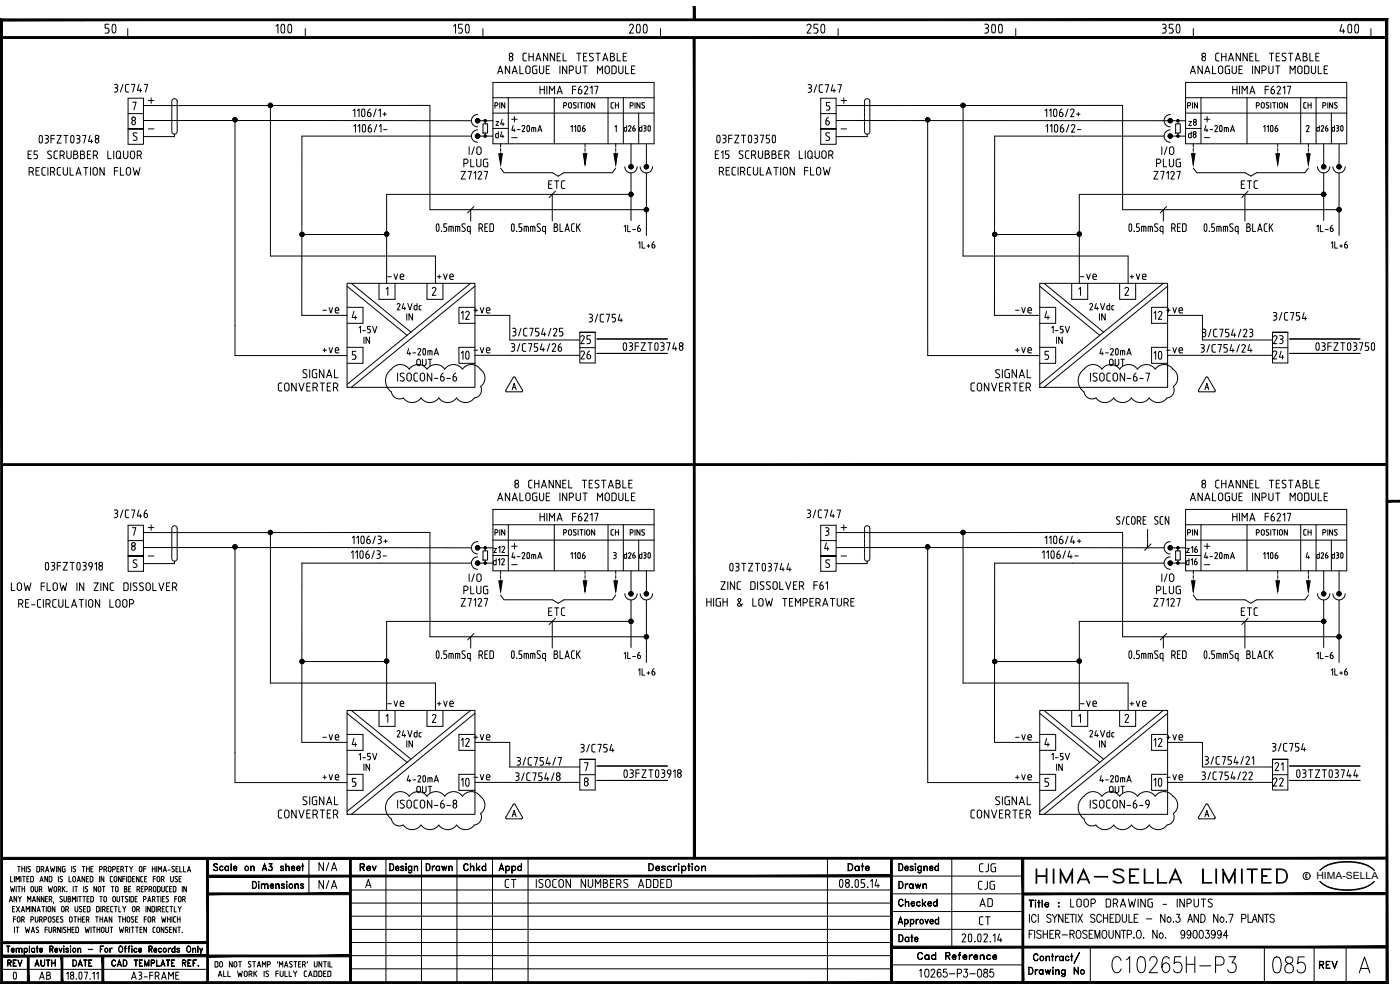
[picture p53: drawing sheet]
<svg xmlns="http://www.w3.org/2000/svg" width="420mm" height="297mm" viewBox="0 0 420 297" stroke-linecap="round" stroke-linejoin="round" font-family="sans-serif">
<defs><g id="words">
<g font-size="11.9">
<text x="26.5" y="13.4">50</text>
<text x="77.3" y="13.4">100</text>
<text x="132.6" y="13.4">150</text>
<text x="183.8" y="13.4">200</text>
<text x="239.2" y="13.4">250</text>
<text x="290.3" y="13.4">300</text>
<text x="345.7" y="13.4">350</text>
<text x="397.2" y="13.4">400</text>
</g>
<g font-size="11">
<text x="133.4" y="111.1">10</text>
<text x="341.1" y="111.1">10</text>
<text x="133.4" y="239.2">10</text>
<text x="341.1" y="239.2">10</text>
</g>
<text font-size="10.1" x="3.2" y="297">0</text>
<g font-size="8.8">
<text x="333" y="293.2">C10265H-P3</text>
<text x="381" y="293.2">085</text>
</g>
<g font-size="8.4">
<text x="189.8" y="42">d30</text>
<text x="397.6" y="42">d30</text>
<text x="189.8" y="170">d30</text>
<text x="397.6" y="170">d30</text>
</g>
<text font-size="7.9" x="310.1" y="266.3">HIMA-SELLA LIMITED</text>
<g font-size="6.2">
<text x="172.9" y="104.4">25</text>
<text x="381" y="104.4">23</text>
<text x="173.2" y="109">26</text>
<text x="380.6" y="109">24</text>
</g>
<g font-size="5.7">
<text x="246.9" y="38.8">6</text>
<text x="163.7" y="57.9">ETC</text>
<text x="371.5" y="57.9">ETC</text>
<text x="137.6" y="97">12</text>
<text x="345.4" y="97">12</text>
<text x="82.6" y="118.5">CONVERTER</text>
<text x="89.6" y="114.7">SIGNAL</text>
<text x="290.7" y="118.5">CONVERTER</text>
<text x="297.4" y="114.7">SIGNAL</text>
<text x="33.2" y="156.6">3/C746</text>
<text x="240.9" y="156.6">3/C747</text>
<text x="138.3" y="179.6">PLUG</text>
<text x="346.1" y="179.6">PLUG</text>
<text x="163.7" y="185.9">ETC</text>
<text x="211.3" y="183.1">HIGH &amp; LOW TEMPERATURE</text>
<text x="371.5" y="185.9">ETC</text>
<text x="142.2" y="225.1" transform="rotate(-90 142.2 225.1)">12</text>
<text x="350" y="225.1" transform="rotate(-90 350 225.1)">12</text>
<text x="381.4" y="232.5">21</text>
<text x="381" y="237.1">22</text>
<text x="89.6" y="242.7">SIGNAL</text>
<text x="297.4" y="242.7">SIGNAL</text>
<text x="82.6" y="246.6">CONVERTER</text>
<text x="290.7" y="246.6">CONVERTER</text>
<text x="94.9" y="262.5">N/A</text>
<text x="293.2" y="262.8">CJG</text>
<text x="94.9" y="267.8">N/A</text>
<text x="150.6" y="267.4">CT</text>
<text x="160.2" y="267.4">ISOCON NUMBERS ADDED</text>
<text x="292.8" y="268.1">CJG</text>
<text x="293.2" y="273.4">AD</text>
<text x="320.3" y="273.4">LOOP DRAWING - INPUTS</text>
<text x="293.2" y="278.7">CT</text>
</g>
<g font-size="5.3">
<text x="148.5" y="23.3">ANALOGUE INPUT MODULE</text>
<text x="152" y="19.4">8 CHANNEL TESTABLE</text>
<text x="356.3" y="23.3">ANALOGUE INPUT MODULE</text>
<text x="359.8" y="19.4">8 CHANNEL TESTABLE</text>
<text x="186.3" y="40.9">d26</text>
<text x="394.4" y="40.9">d26</text>
<text x="147.8" y="42.7">d4</text>
<text x="355.6" y="42.7">d8</text>
<text x="7.8" y="53.6">RECIRCULATION FLOW</text>
<text x="138.3" y="51.2">PLUG</text>
<text x="213.8" y="48.7">E15 SCRUBBER LIQUOR</text>
<text x="214.8" y="53.6">RECIRCULATION FLOW</text>
<text x="346.1" y="51.2">PLUG</text>
<text x="186.3" y="70.9">1L-6</text>
<text x="394.4" y="70.9">1L-6</text>
<text x="190.9" y="75.8">1L+6</text>
<text x="398.6" y="75.8">1L+6</text>
<text x="117.8" y="94.2">24Vdc</text>
<text x="326" y="94.2">24Vdc</text>
<text x="175.7" y="97.7">3/C754</text>
<text x="153.8" y="147.5">8 CHANNEL TESTABLE</text>
<text x="359.8" y="147.5">8 CHANNEL TESTABLE</text>
<text x="148.5" y="151.3">ANALOGUE INPUT MODULE</text>
<text x="356.3" y="151.3">ANALOGUE INPUT MODULE</text>
<text x="355.2" y="167.2">z16</text>
<text x="186.3" y="169">d26</text>
<text x="355.2" y="170.7">d16</text>
<text x="394.4" y="169">d26</text>
<text x="186.3" y="199">1L-6</text>
<text x="190.9" y="203.9">1L+6</text>
<text x="394.4" y="199">1L-6</text>
<text x="398.6" y="203.9">1L+6</text>
<text x="117.8" y="222.2">24Vdc</text>
<text x="173.2" y="226.8">3/C754</text>
<text x="326" y="222.2">24Vdc</text>
<text x="380.6" y="226.5">3/C754</text>
<text x="154.2" y="230.7">3/C754/7</text>
<text x="124.2" y="239.2">OUT</text>
<text x="153.5" y="235.3">3/C754/8</text>
<text x="332" y="239.2">OUT</text>
<text x="107.2" y="262.5">Rev</text>
<text x="127" y="262.5">Drawn</text>
<text x="138.3" y="262.5">Chkd</text>
<text x="253.6" y="262.5">Date</text>
<text x="268.8" y="267.8">Drawn</text>
<text x="268.8" y="273">Checked</text>
<text x="268.8" y="283.6">Date</text>
<text x="274.5" y="289.3">Cad Reference</text>
<text x="395.1" y="291.7">REV</text>
<text x="10.9" y="294.9">AB</text>
<text x="38.5" y="294.9">A3-FRAME</text>
</g>
<g font-size="4.9">
<text x="147.8" y="38.8">z4</text>
<text x="356" y="38.8">z8</text>
<text x="115.4" y="85">-ve</text>
<text x="130.5" y="85">+ve</text>
<text x="323.5" y="85">-ve</text>
<text x="338.3" y="85">+ve</text>
<text x="96" y="95.2">-ve</text>
<text x="141.5" y="95.2">+ve</text>
<text x="303.7" y="95.2">-ve</text>
<text x="349.2" y="95.2">+ve</text>
<text x="333" y="97.4" transform="rotate(-90 333 97.4)">IN</text>
<text x="96" y="107.2">+ve</text>
<text x="112.2" y="104.4" transform="rotate(-90 112.2 104.4)">IN</text>
<text x="141.5" y="107.2">-ve</text>
<text x="303.7" y="107.2">+ve</text>
<text x="320" y="104.4" transform="rotate(-90 320 104.4)">IN</text>
<text x="349.2" y="107.2">-ve</text>
<text x="124.2" y="110.8">OUT</text>
<text x="332" y="110.8">OUT</text>
<text x="182.4" y="161.9">CH</text>
<text x="390.5" y="161.9">CH</text>
<text x="147.5" y="166.9">z12</text>
<text x="96" y="223.3">-ve</text>
<text x="141.5" y="223.3">+ve</text>
<text x="303.7" y="223.3">-ve</text>
<text x="333" y="225.4" transform="rotate(-90 333 225.4)">IN</text>
<text x="349.2" y="223.3">+ve</text>
<text x="112.2" y="232.5" transform="rotate(-90 112.2 232.5)">IN</text>
<text x="320" y="232.5" transform="rotate(-90 320 232.5)">IN</text>
<text x="96" y="235.3">+ve</text>
<text x="141.5" y="235.3">-ve</text>
<text x="303.7" y="235.3">+ve</text>
<text x="349.2" y="235.3">-ve</text>
<text x="1.4" y="291">REV</text>
<text x="9.5" y="291">AUTH</text>
<text x="20.8" y="291">DATE</text>
</g>
<g font-size="4.4">
<text x="147.8" y="33.5">PIN</text>
<text x="182.4" y="33.5">CH</text>
<text x="188.4" y="33.5">PINS</text>
<text x="355.6" y="33.5">PIN</text>
<text x="390.5" y="33.5">CH</text>
<text x="396.2" y="33.5">PINS</text>
<text x="124.9" y="97.4" transform="rotate(-90 124.9 97.4)">IN</text>
<text x="115.4" y="213.1">-ve</text>
<text x="130.5" y="213.1">+ve</text>
<text x="323.5" y="213.1">-ve</text>
<text x="338.3" y="213.1">+ve</text>
<text x="124.9" y="225.4" transform="rotate(-90 124.9 225.4)">IN</text>
</g>
<text font-size="3" x="395.1" y="263.8">HIMA-SELLA</text>
</g></defs>
<!-- layer: 00-DRG_FRAME -->
<g fill="none" stroke="#000" stroke-width=".3">
<path d="M5.3 260h.8M5.7 260v1.6M6.6 260v1.6M7.4 260v1.6M7.9 260v1.6M11 260l.8 .1-.1 1.5h-.7zM15.1 260l.4 1.6 .3-1.1 .3 1.1 .3-1.6M16.9 260v1.6M18.2 260v1.6l-.8-1.6v1.6M19.5 260h-.6l-.2 .3M21.5 260v1.6M24.7 260h.8"/>
<path d="M25.1 260v1.6M26 260v1.6M26.8 260v1.6M27.9 260h-.6v1.6h.6M35.8 260h-.7v1.6h.7M36.7 260l.4 .4-.4 .5M36.7 260h-.4v1.6M37.6 260h.8M38 260v1.6M38.9 260l.4 .7v.9M39.8 260l-.5 .7M43.8 260h-.7v1.6"/>
<path d="M45.7 260v1.6M46.5 260v1.6M47 260v1.6M53.5 260h-.7v1.6h.7M54 260v1.6h.6M55.1 260v1.6h.7M64.3 259.2l.6-.1 .4 .3-.4-.2-.7 .2 .1 .4 1 .6-.1 .8h-.7l-.4-.3 .4 .3 .8-.3-.2-.6-.9-.5zM66.1 259.9l.5-.1 .2 .4v-.2a.57 .57 0 0 0-.9 .5 .57 .57 0 0 0 .9 .6l.1-.2a.66 .66 0 0 1-1 .1 .66 .66 0 0 1 .2-1.1zM67.7 259.9l.5-.1 .3 .3-.3-.2a.61 .61 0 0 0-.7 .6 .61 .61 0 0 0 .7 .7l.3-.3a.66 .66 0 0 1-1 .1 .66 .66 0 0 1 .2-1.1zM68.5 259.8l.1 1.4zM69.3 259.1l.1 2.1zM75.2 259.8l.1 1.4z"/>
<path d="M75.6 259.9h.6l.1 1.3-.2-1.2-.3-.1-.5 .3zM79.4 259.1l.7 2.1-.7-1.8-.7 1.8zM81.1 259.9a.65 .65 0 0 1 .7 .5 .65 .65 0 0 1-.5 .8 .65 .65 0 0 1-.8-.4h.1a.57 .57 0 0 0 .9 .3l.2-.4M81.6 259.2l-.9-.1h1l-.6 .9M81.6 259.1l-.6 .9 .5 .1 .2 .3M84.3 259.9v.4M84.9 259.9l.2 .2a.52 .52 0 0 0-.5-.3 .52 .52 0 0 0-.4 .3l.8 .6M85.7 259.1l.1 2.1zM86.1 259.9h.6l.1 1.3-.2-1.2-.3-.1-.5 .3zM90.5 259.8l.6 .1zM90.8 259.1l.1 2.1zM92.7 257.5v10.7"/>
<path d="M115.8 257.5v37.3M117 259.1a1.08 1.08 0 0 1 1.2 1.1 1.08 1.08 0 0 1-1.2 1zM117.1 259.2a.97 .97 0 0 1 1 1 .97 .97 0 0 1-1 .9zM120.4 259.9v.4M121 259.9l.2 .2-.3-.3-.7 .3 .9 .6M121.8 259.1l.1 .3zM121.8 259.2h.1M121.8 259.8l.1 1.4zM122.7 259.9l.5-.1 .3 .3-.3-.2a.6 .6 0 0 0-.6 .6 .6 .6 0 0 0 .6 .6l.3-.2a.66 .66 0 0 1-1 0 .66 .66 0 0 1 .2-1zM123.5 259.8v1.8l-.6 .4-.3-.4 .4 .3 .4-.3zM124.3 259.8l.1 1.4zM124.7 259.9h.6v1.3v-1l-.3-.3-.6 .3z"/>
<path d="M126.5 257.5v37.3M137.1 257.5v37.3M147.8 257.5v37.3M150.5 259.1l.7 2.1-.7-1.8-.7 1.8zM151.8 259.8v2.2zM153.6 259.8l.1 2.2zM153.9 259.9a.65 .65 0 0 1 .8 .3 .65 .65 0 0 1-.1 .8 .65 .65 0 0 1-.9-.1l.4 .2a.6 .6 0 0 0 .6-.6 .6 .6 0 0 0-.6-.6l-.4 .2zM155.6 259.9l.5-.1 .3 .3-.3-.2a.6 .6 0 0 0-.7 .6 .6 .6 0 0 0 .7 .6l.3-.2a.67 .67 0 0 1-1 .1 .67 .67 0 0 1 .2-1.1zM156.4 259.1l.1 2.1zM158.5 257.5v37.3M194.7 259.1h.7a1.14 1.14 0 0 1 .8 1.1 1.14 1.14 0 0 1-.8 1h-.7zM194.8 259.2a1.05 1.05 0 0 1 1.2 .6 1.05 1.05 0 0 1-.3 1.3h-.9z"/>
<path d="M198.8 259.9v.4M199.5 259.9l.2 .2-.4-.3-.7 .3 1 .6M202.2 259.8l.1 1.4zM203.6 259.1l.2 .1-.1 .2zM203.6 259.2h.1M203.6 259.8l.1 1.4zM204.6 259.8v2.2zM206.4 259.8l.7 .1zM206.7 259.1l.1 2.1zM207.7 259.1l.2 .1-.1 .2zM207.7 259.2h.1M207.7 259.8l.1 1.4z"/>
<path d="M210.5 259.8l.1 1.4zM248.3 257.5v37.3M269.7 259.1a1.08 1.08 0 0 1 1.3 1.1 1.08 1.08 0 0 1-1.3 1zM269.8 259.2a.97 .97 0 0 1 1.1 1 .97 .97 0 0 1-1.1 .9zM273.3 259.9v.4M273.9 259.9l.2 .2-.4-.3-.6 .3 .9 .6M274.7 259.1l.1 .3zM274.7 259.2h.1M274.7 259.8l.1 1.4zM275.7 259.9l.4-.1 .4 .3-.4-.2a.6 .6 0 0 0-.6 .6 .6 .6 0 0 0 .6 .6l.4-.2a.67 .67 0 0 1-1.1 .1 .67 .67 0 0 1 .3-1.1zM276.5 259.8v1.8l-.7 .4-.3-.4 .4 .3 .5-.3zM277.3 259.8v1.4z"/>
<path d="M277.6 259.9h.6l.1 1.3-.2-1.2-.3-.1-.5 .3zM280.8 259.9l.4-.1 .4 .3-.4-.2a.6 .6 0 0 0-.6 .6 .6 .6 0 0 0 .6 .6l.4-.2a.67 .67 0 0 1-1.1 .1 .67 .67 0 0 1 .3-1.1zM281.6 259.1l.1 2.1zM285.6 257.5v26.7M399.5 259.1a18.8 18.8 0 0 1 9.6 0M399.5 259.1l-1.8 .8-1.6 1.3a10.9 10.9 0 0 1 8.2-2.5l2.5 .1 2.5 .5M409.1 259.1l1.8 .8 1.6 1.3-1.5-1.1-1.7-.8M2.8 270.6l.5-1.6 .4 1.6M2.9 270.2h.7M3.1 266l.4 1.6 .3-1.1 .3 1.1 .3-1.6M3.2 263v1.6h.6M3.8 272.7h.5"/>
<path d="M4 275.8h.7M4.3 263v1.6M4.3 278.2v1.6M4.4 272h-.6v1.6h.6M4.7 275.1h-.7v1.6M4.8 264.6v-1.6l.5 .9 .5-.9v1.6M4.8 278.2h.8M4.9 266v1.6M4.9 272l1 1.6M5 269v1.6l-.8-1.6v1.6M5.2 278.2v1.6M5.3 266h.8"/>
<path d="M5.4 275.1l.6 .2v1.2a.41 .41 0 0 1-.5 .2 .41 .41 0 0 1-.3-.5zM5.5 269l.4 .7v.9M5.7 266v1.6M5.9 272l-1 1.6M6.3 263v1.6M6.4 273.6l.5-1.6 .5 1.6M6.4 269l-.5 .7M6.5 276l.7-.3-.1-.6h-.6v1.6M6.5 273.1h.7M6.6 260.7h.8M6.6 266v1.6M6.6 266.7h.8"/>
<path d="M6.8 263h.8M7 276l.3 .7M7.2 263v1.6M7.4 266v1.6M7.6 278.2l.3 1.6 .3-1.1 .4 1.1 .3-1.6M7.9 273.6v-1.6l.4 .9 .5-.9v1.6M8.1 263.7h.5M8.3 270.6v-1.6l.5 .9 .4-.9v1.6M8.4 260l.1 .6M8.4 260h.7M8.5 260.6l.4 .3a.42 .42 0 0 1 .1 .6 .42 .42 0 0 1-.6 0M8.7 263h-.6v1.6h.6"/>
<path d="M9.3 276l.7-.3-.1-.6h-.6v1.6M9.3 272v1.6M9.4 279.8l.5-1.6 .5 1.6M9.5 266l.5 .2v1.2a.37 .37 0 0 1-.3 .2 .37 .37 0 0 1-.4-.2v-1zM9.5 279.4h.7M9.7 270.6l.5-1.6 .5 1.6M9.9 270.2h.6M10 263.3l-.2-.3h-.6v1.6l.6-.1 .2-.3M10 263.3v.9M10.5 266l.1 1.4a.37 .37 0 0 0 .3 .2 .37 .37 0 0 0 .4-.2v-1.4M10.6 275.1v1.4a.41 .41 0 0 0 .5 .2 .41 .41 0 0 0 .3-.5v-1.1M10.6 272v1.6l-.8-1.6v1.6"/>
<path d="M10.9 278.3v.4l.5 .4a.42 .42 0 0 1 .1 .6 .42 .42 0 0 1-.7 0M10.9 278.3h.7M11.1 273.6l.5-1.6 .5 1.6M11.3 273.1h.6M11.8 266.9l.7-.2-.1-.7h-.6v1.6M11.9 276h.4M11.9 269v1.6l-.7-1.6v1.6M12 264.6l.5-1.6 .5 1.6M12.1 264.1h.7M12.3 275l.4 .5-.4 .5M12.3 275.1h-.4v1.6M12.3 266.9l.3 .7"/>
<path d="M12.4 260.9l.7-.3-.1-.6h-.6v1.6M12.4 276l.3 .7M12.6 272h.8M12.8 260.9l.4 .7M13 272v1.6M13.2 276l.7-.3-.1-.6h-.6v1.6M13.2 269v1.6l-.8-1.6v1.6M13.5 278.9h.7M13.7 261.6l.5-1.6 .4 1.6M13.7 269.7h.4M13.8 261.1h.7M13.9 272v1.6"/>
<path d="M14.2 278.2h-.7v1.6M14.3 263v1.6l-.8-1.6v1.6M14.3 269h-.6v1.6h.6M14.4 273.1v.3a.41 .41 0 0 0 .5 .2 .41 .41 0 0 0 .3-.5M14.4 272.4v-.2a.41 .41 0 0 1 .5-.2 .41 .41 0 0 1 .3 .4M14.4 272.4v.7M14.5 266l.3 1.6 .3-1.1 .3 1.1 .3-1.6M14.7 275.1l.5 .2v1.2a.41 .41 0 0 1-.4 .2 .41 .41 0 0 1-.3-.5zM14.7 278.2v1.4a.41 .41 0 0 0 .5 .2 .41 .41 0 0 0 .3-.4v-1.2M14.8 269.9l.7-.3-.1-.6h-.6v1.6M15.2 272.4v.7M15.2 269.9l.4 .7"/>
<path d="M15.6 263.3l-.2-.3h-.6v1.6l.6-.1 .2-.3M15.6 263.3v.9M16 279.1h.4M16.1 270.6l-.1 .4M16.4 278.2l.4 .4-.4 .5M16.4 278.2h-.4v1.6M16.4 266l.5 .2v1.2a.37 .37 0 0 1-.3 .2 .37 .37 0 0 1-.3-.2l-.1-1zM16.5 272v1.6l-.8-1.6v1.6M16.5 279.1l.3 .7M16.5 275.1h-.4l-.3 .2v.3l.6 .4a.43 .43 0 0 1 0 .6 .43 .43 0 0 1-.6 0M17 275.8h.5M17.5 266.9l.7-.2-.1-.7h-.6v1.6"/>
<path d="M17.5 263v1.6M17.7 275.1h-.7v1.6h.7M17.9 266.9l.4 .7M18 264.5l.4 .1M18.1 278.2v1.6l-.8-1.6v1.6M18.4 273.1l.1 .3a.41 .41 0 0 0 .5 .2 .41 .41 0 0 0 .3-.5M18.5 273.1v-.9a.41 .41 0 0 1 .5-.2 .41 .41 0 0 1 .3 .4v.7M18.6 278.2v1.6M18.7 269h-.4l-.3 .2 .1 .3 .5 .4a.42 .42 0 0 1 0 .6 .42 .42 0 0 1-.6 0M18.7 276a.42 .42 0 0 1 .1 .6 .42 .42 0 0 1-.7 0M18.7 266v1.6M18.7 260.3v.9"/>
<path d="M18.8 263l-.5-.1-.3 .3 .1 .3 .6 .6-.3 .5M18.9 275.1h-.5l-.2 .2v.3l.5 .4M19 266.6l.5 1M19.2 269v1.4a.37 .37 0 0 0 .4 .2 .37 .37 0 0 0 .3-.2l.1-1.4M19.3 278.8l.3 .3a.42 .42 0 0 1 .1 .6 .42 .42 0 0 1-.6 0M19.3 260.7h.2v.9h-.6l-.2-.4M19.5 266l-.8 .9M19.7 272.9l.8-.3-.1-.6h-.7v1.6M19.8 278.3h-.7l.1 .5M20.1 267.5h.1M20.2 272.9l.4 .7M20.3 278.2v1.6"/>
<path d="M20.3 278.9h.8M20.4 269l.7 .1v.4l-.3 .2 .4 .4-.4 .5h-.4zM20.4 269.7h.4M20.7 263v1.6h.7M21 275.1l.6 .2v1.2a.41 .41 0 0 1-.5 .2 .41 .41 0 0 1-.3-.5zM21.1 278.2v1.6M21.6 278.9h.5M21.7 270.6v-1.6l.5 .9 .5-.9v1.6M21.8 264.1l.1 .3a.41 .41 0 0 0 .5 .2 .41 .41 0 0 0 .3-.5M21.8 264.1l.1-.9a.41 .41 0 0 1 .5-.2 .41 .41 0 0 1 .3 .4v.7M22 266v1.6M22.1 260.6l.5 .3"/>
<path d="M22.2 275.1h.8M22.3 278.2h-.7v1.6h.7M22.4 266h.8M22.5 273.1l.1 .3a.41 .41 0 0 0 .5 .2 .41 .41 0 0 0 .2-.5M22.5 272v1.1M22.5 260.9a.42 .42 0 0 1 .1 .6 .42 .42 0 0 1-.6 0M22.6 275.1v1.6M22.7 260h-.7l.1 .6M22.8 266v1.6M23.1 269v1.6M23.2 264.6l.4-1.6 .5 1.6M23.3 264.1h.7"/>
<path d="M23.3 272v1.1M23.5 275.1v1.6M23.5 275.8h.8M23.6 279.4l-.2 .4h-.6v-1.6l.7 .2 .1 1M23.6 269h.8M23.9 272v.5l.5 .4a.43 .43 0 0 1 .1 .6 .43 .43 0 0 1-.7 0M23.9 272h.7M24 269v1.6M24.3 275.1v1.6M24.8 275.8h.5M24.9 269h.8M25.1 272.7h.4"/>
<path d="M25.1 266v1.6M25.3 269v1.6M25.4 275.1h-.6v1.6h.6M25.4 263v1.6l-.8-1.6v1.6M25.5 278.2l.4 1.6 .3-1.1 .3 1.1 .3-1.6M25.6 267.5l.4 .1M25.7 272h-.6v1.6h.6M25.9 276l.8-.3-.2-.6h-.6v1.6M25.9 263.7h.5M26 260.7h.8M26.1 269.7h.5M26.1 266.9l.2 .4-.3 .3"/>
<path d="M26.3 266h-.4l-.3 .2v.3l.6 .4M26.4 276l.3 .7M26.6 263h-.7v1.6h.7M26.7 273.6l.3-.4v-1.1l-.8-.1v1.6h.5M26.8 269h-.7v1.6h.7M27.3 260.7h.5M27.3 278.2v1.6M27.8 278.2h.8M27.9 263.3l-.2-.3h-.6v1.6l.7-.2 .1-1.1M28 269.3l-.1-.3h-.7v1.6h.7l.1-.4M28 269.3v.9M28.2 278.2v1.6"/>
<path d="M28.7 275.1h.8M29 266v1.6l-.8-1.6v1.6M29.1 275.1v1.6M29.1 278.2v1.6M29.1 278.9h.8M29.5 273.6l.3-.4-.1-1.1-.7-.1v1.6h.5M29.7 266l.5 .2v1.2a.37 .37 0 0 1-.3 .2 .37 .37 0 0 1-.4-.2v-1zM29.8 263v1.6M29.9 260.9l.8-.3-.2-.6h-.6v1.6M29.9 269h.8M29.9 278.2v1.6M30 275.1v1.6"/>
<path d="M30 275.8h.8M30.3 272v1.6M30.3 269v1.6M30.6 278.2l.6 .2v1.2a.41 .41 0 0 1-.5 .2 .41 .41 0 0 1-.3-.4zM30.7 266h.8M30.8 272.9h.4M30.8 275.1v1.6M31.1 266v1.6M31.2 263v1.6l-.9-1.6v1.6M31.2 269.4v-.2a.37 .37 0 0 1 .3-.2 .37 .37 0 0 1 .4 .2v1.2a.37 .37 0 0 1-.4 .2 .37 .37 0 0 1-.3-.2v-.3M31.2 272l.4 .4-.4 .5M31.2 272h-.4v1.6"/>
<path d="M31.2 269.4v.8M31.2 260.9l.7-.3-.1-.6h-.6v1.6M31.3 272.9l.3 .7M31.3 276.7l.5-1.6 .5 1.6M31.5 276.3h.6M31.7 260.9l.3 .7M31.7 278.2l.1 1.4a.41 .41 0 0 0 .4 .2 .41 .41 0 0 0 .3-.4l.1-1.2M32.1 272.7h.5M32.5 261.1v.3a.41 .41 0 0 0 .5 .2 .41 .41 0 0 0 .3-.5M32.5 261.1v-.9a.41 .41 0 0 1 .5-.2 .41 .41 0 0 1 .3 .4v.7M32.7 272h-.6v1.6h.6M33 278.2h.8"/>
<path d="M33.1 263.3v1.1l.7 .2M33.2 273.2l.3 .4M33.2 272.3v.9M33.4 266h.8M33.4 278.2v1.6M33.5 273.6h.4M33.6 275.1v1.6l-.8-1.6v1.6M33.8 263h-.6l-.1 .3M33.8 260.9l.8-.3-.2-.6h-.6v1.6M33.8 266v1.6M33.9 272h-.5l-.2 .3M34 269l.6 .2v1.2a.37 .37 0 0 1-.4 .2 .37 .37 0 0 1-.3-.2l-.1-1z"/>
<path d="M34.2 264.1l.1 .3a.41 .41 0 0 0 .5 .2 .41 .41 0 0 0 .3-.5M34.2 264.1l.1-.9a.41 .41 0 0 1 .5-.2 .41 .41 0 0 1 .3 .4v.7M34.4 272h.8M34.8 272v1.6M35.1 269l.1 1.4a.37 .37 0 0 0 .3 .2 .37 .37 0 0 0 .3-.2l.1-1.4M35.1 260.7h.5M35.4 266.4v-.2a.37 .37 0 0 0-.4-.2 .37 .37 0 0 0-.3 .2v1.2a.37 .37 0 0 0 .3 .2 .37 .37 0 0 0 .4-.2v-.3M35.5 266.4v.8M35.5 275.1h.8M35.7 272v1.6h.6M35.8 278.2l.3 1.6 .4-1.1 .3 1.1 .3-1.6M35.9 275.1v1.6"/>
<path d="M36.3 260.9h.4M36.4 263v1.6l-.8-1.6v1.6M36.4 269h.8M36.7 260.9l.4 .7M36.8 269v1.6M36.8 272l.5 .7v.9M36.8 275.1v1.6M36.8 275.8h.9M36.9 263.7h.6M37.3 266l.7 .1v.4l-.3 .2 .4 .4-.4 .5h-.4zM37.3 266.7h.4M37.5 263h-.6v1.6"/>
<path d="M37.6 279.1l.8-.2-.2-.7h-.6v1.6M37.7 275.1v1.6M37.8 272l-.5 .7M38 263v1.6M38.1 279.1l.3 .7M38.3 275.1l.6 .2v1.2a.41 .41 0 0 1-.5 .2 .41 .41 0 0 1-.3-.5zM38.3 269h-.4l-.3 .2 .1 .3 .5 .4a.42 .42 0 0 1 0 .6 .42 .42 0 0 1-.6 0M38.6 266.7h.5M38.8 269v1.6M38.9 278.2v1.6M39.2 266h-.6v1.6h.6M39.3 263.3l-.2-.3h-.6v1.6l.7-.2 .1-1.1"/>
<path d="M39.3 269l.7 .1-.1 1.5h-.6zM39.4 278.2h.8M39.7 273.1l.1 .3a.41 .41 0 0 0 .5 .2 .41 .41 0 0 0 .3-.5M39.7 273.1l.1-.9a.41 .41 0 0 1 .5-.2 .41 .41 0 0 1 .3 .4v.7M39.8 263.7h.5M39.8 278.2v1.6M40.2 275.1h-.5l-.3 .2 .1 .3 .5 .4a.42 .42 0 0 1 .1 .6 .42 .42 0 0 1-.7 0M40.4 263h-.6v1.6h.6M40.6 269.7h.4M40.7 275.8h.4M40.7 278.2h.8M41 272.9l.8-.3-.2-.6h-.6v1.6"/>
<path d="M41.1 278.2v1.6M41.1 266.9h.4M41.2 269h-.6v1.6h.6M41.3 275.1h-.6v1.6h.6M41.5 266l.4 .4-.4 .5M41.5 266h-.4v1.6M41.5 272.9l.3 .7M41.6 266.9l.3 .7M41.7 263v1.6l-.8-1.6v1.6M41.8 261.1v.3a.41 .41 0 0 0 .5 .2 .41 .41 0 0 0 .3-.5M41.8 261.1v-.9a.41 .41 0 0 1 .5-.2 .41 .41 0 0 1 .3 .4v.7M42 278.9h.5"/>
<path d="M42.2 263.3l.1 1.1 .6 .2M42.4 266.7h.5M42.7 278.2h-.7v1.6h.7M42.9 263h-.5l-.2 .3M43 266h-.6v1.6h.6M43.1 269.9l.7-.3-.1-.6h-.6v1.6M43.1 260.7h.7M43.3 275.8h.6M43.4 263.7h.5M43.5 266.9l.7-.2-.1-.7h-.6v1.6M43.8 272v1.6M43.9 275.1h-.6v1.6"/>
<path d="M44 278.2v1.6l-.8-1.6v1.6M44 263h-.6v1.6h.6M44.3 270.6l.5-1.6 .5 1.6M44.5 270.2h.6M44.6 275.1l.6 .2v1.2a.41 .41 0 0 1-.5 .2 .41 .41 0 0 1-.3-.5zM44.7 266.9l.8-.2-.2-.7h-.6v1.6M45.1 272v1.6l-.8-1.6v1.6M45.2 266.9l.4 .7M45.7 276l.8-.3-.2-.6h-.6v1.6M45.7 260.7h.8M45.8 269.9l.7-.3-.2-.6h-.5v1.6M45.9 279.4l.2 .4h.5"/>
<path d="M46 263.7h.7M46.1 273.6l.3-.4v-1.1l-.8-.1v1.6h.5M46.2 276l.3 .7M46.2 266l.5 .2v1.2a.37 .37 0 0 1-.3 .2 .37 .37 0 0 1-.3-.2l-.1-1zM46.2 269.9l.3 .7M46.6 278.2l-.6 .2-.1 1M46.7 263h-.7v1.6M46.9 272v1.6M47 269h.8M47.1 264.1l.1 .3a.41 .41 0 0 0 .5 .2 .41 .41 0 0 0 .2-.5M47.1 264.1l.1-.9a.41 .41 0 0 1 .5-.2 .41 .41 0 0 1 .2 .4v.7M47.3 278.2l.5 .2v1.2a.41 .41 0 0 1-.5 .2 .41 .41 0 0 1-.2-.4z"/>
<path d="M47.4 272.9l.8-.3-.2-.6h-.6v1.6M47.4 269v1.6M47.5 261.6v-1.6l.5 .9 .5-.9v1.6M47.9 272.9l.3 .7M48 266.3l-.1-.3h-.6v1.6l.6-.1 .1-.3M48.1 266.3v.9M48.3 269v1.6M48.4 263.9l.8-.3-.1-.6h-.7v1.6M48.5 275.1l.3 1.6 .3-1.1 .4 1.1 .3-1.6M48.5 266l.1 1.4a.37 .37 0 0 0 .3 .2 .37 .37 0 0 0 .4-.2v-.3M48.7 272.7h.5M48.7 269.7h.5"/>
<path d="M48.9 263.9l.4 .7M49 261.6l.5-1.6 .5 1.6M49.1 261.1h.7M49.2 278.2v1.6l-.8-1.6v1.6M49.3 266v1.2M49.4 272h-.7v1.6h.7M49.4 269h-.7v1.6h.7M49.9 269h.7M49.9 269v.5l.5 .4a.42 .42 0 0 1 .1 .6 .42 .42 0 0 1-.7 0M50.2 272l-.3 .1-.1 1.1 .4 .4M50.2 272h.3M50.2 273.6h.3"/>
<path d="M50.2 279.1a.42 .42 0 0 1 .1 .6 .42 .42 0 0 1-.6 0M50.3 275.1v1.6M50.3 275.8h.8M50.4 278.3l-.4-.1-.3 .2v.3l.5 .4M50.4 266h-.4l-.2 .3v1.1l.6 .2M50.4 261.1h.7M50.9 266.7h.5M50.9 278.9h.5M51 272h.8M51.1 275.1v1.6M51.2 264.1l.1 .3a.41 .41 0 0 0 .4 .2 .41 .41 0 0 0 .3-.5M51.2 263v1.1"/>
<path d="M51.4 272v1.6M51.5 266h-.6v1.6h.6M51.5 278.2h-.6v1.6h.6M51.6 275.1v1.6M51.8 260.6l.4 .3a.42 .42 0 0 1 0 .6 .42 .42 0 0 1-.6 0M52 263v1.1M52.3 272v1.6h.6M52.3 260h-.6v.6M52.4 275l-.3 .2v1.1l.3 .4M52.4 276.7h.3M52.4 275.1h.3M52.5 269.7h.6"/>
<path d="M52.5 264.5l.4 .1M52.8 266.3l-.2-.3h-.6v1.6l.6-.1 .2-.3M52.8 266.3v.9M52.8 260.7h.5M52.9 278.2v1.6l-.9-1.6v1.6M53.1 269h-.6v1.6M53.2 263l-.4-.1-.3 .3 .1 .3 .6 .6-.3 .5M53.2 275.1v1.6M53.2 275.8h.8M53.3 278.2h.9M53.4 272l.5 .7v.9M53.7 278.2v1.6"/>
<path d="M53.7 263.7h.5M53.7 269l.6 .2v1.2a.37 .37 0 0 1-.4 .2 .37 .37 0 0 1-.3-.2v-1zM54 275.1v1.6M54.4 263h-.7v1.6h.7M54.4 272l-.5 .7M54.7 279.8h.1M54.7 266v1.6M54.8 269.9l.8-.3-.2-.6h-.6v1.6M55.3 269.9l.3 .7M55.9 266v1.6l-.7-1.6v1.6M56.2 261.6l.5-1.6 .5 1.6M56.4 261.1h.6"/>
<path d="M70.1 260.4h.9l-.1-.4a.57 .57 0 0 0-.8 .5 .57 .57 0 0 0 .8 .6l.2-.2a.62 .62 0 0 1-.9 .1 .62 .62 0 0 1-.1-.9 .62 .62 0 0 1 .9-.1l.1 .5h-1M75.8 264.4a1.09 1.09 0 0 1 1.2 1.1 1.09 1.09 0 0 1-1.2 1.1zM75.9 264.5a.97 .97 0 0 1 1.1 1 .97 .97 0 0 1-1.1 1zM77.6 264.4l.1 .3zM77.6 264.5h.1M77.6 265.1l.1 1.5zM78.4 265.1l.1 1.5zM78.8 265.2h.6l.1 1.4-.2-1.2-.3-.2-.5 .4zM78.9 260.7h1M79 260.7h.8M79.7 265.2h.6l.2 1.4-.2-1.2-.4-.2-.4 .4zM80.6 260.9l.3 .3"/>
<path d="M81.2 265.8h.8v-.4a.57 .57 0 0 0-.9 .5 .57 .57 0 0 0 .9 .5l.1-.1a.62 .62 0 0 1-.8 0 .62 .62 0 0 1-.1-.8 .62 .62 0 0 1 .8-.1l.1 .5h-.9M81.3 260l.4 .5-.4 .7M82.7 265.1l.1 1.5zM83.1 265.2h.6l.1 1.4-.2-1.2-.3-.2-.5 .4zM84.2 261.1h.8M84.2 260.2l.9 .6-.3 .4h-.6v-.3l.1 .3M84.2 260h.8M84.5 266.4h.8M84.5 265.6l.8 .4 .1 .3a.52 .52 0 0 1-.5 .3 .52 .52 0 0 1-.5-.3l.2 .2M84.5 265.4h.8M84.6 265.2v.4M84.9 260.7v.5"/>
<path d="M85.2 265.2l.2 .3a.52 .52 0 0 0-.5-.4 .52 .52 0 0 0-.5 .4l.9 .6M85.2 266v.5M86 264.4l.1 .3h-.2zM86 264.5h.1M86 265.1l.1 1.5zM87.5 260.4h.9l-.1-.4a.57 .57 0 0 0-.8 .5 .57 .57 0 0 0 .8 .6l.2-.2a.62 .62 0 0 1-.9 .1 .62 .62 0 0 1-.1-.9 .62 .62 0 0 1 .9-.1l.1 .5h-1M88.5 265.1l.1 1.5zM88.8 265.2h.7v1.4l-.1-1.2-.4-.2-.4 .4zM89.1 260.4h.9l-.1-.4a.56 .56 0 0 0-.8 .5 .56 .56 0 0 0 .8 .6l.2-.2a.62 .62 0 0 1-.9 .1 .62 .62 0 0 1-.1-.8 .62 .62 0 0 1 .9-.2l.1 .5h-1M90.3 266.4h.7M90.3 265.6l.7 .4 .1 .3a.52 .52 0 0 1-.4 .3 .52 .52 0 0 1-.5-.3l.1 .2M90.3 265.4h.7"/>
<path d="M90.3 265.2v.4M91 265.2l.1 .3a.52 .52 0 0 0-.4-.4 .52 .52 0 0 0-.5 .4l.8 .6M91 266v.5M105.2 267h162.3M105.2 271h162.3M105.2 274.9h162.3M105.2 278.9h162.3M118.8 260.4h.9l-.3-.5a.58 .58 0 0 0-.6 .7 .58 .58 0 0 0 .7 .5l.2-.2a.61 .61 0 0 1-.8 .1 .61 .61 0 0 1-.1-.8 .61 .61 0 0 1 .9-.2v.5h-.9M120.3 261.1h.8M120.3 260.2l.9 .6-.3 .4-.7-.3 .2 .2M120.3 260h.8M121 260.6v.5"/>
<path d="M149.9 260.7h1.1M150 260.6h.9M151.8 260.1a.63 .63 0 0 1 1 0 .63 .63 0 0 1 0 .9 .63 .63 0 0 1-1-.1l.4 .2a.6 .6 0 0 0 .7-.6 .6 .6 0 0 0-.7-.6zM196.8 260.4h1l-.1-.4a.58 .58 0 0 0-.8 .1 .58 .58 0 0 0 .1 .9 .58 .58 0 0 0 .8-.2l.2 .1a.67 .67 0 0 1-1.1 .2 .67 .67 0 0 1 0-1 .67 .67 0 0 1 1.1 .1v.3h-1.2M198.6 260h1M198.6 260.2l1 .4 .1 .3-.4 .3-.7-.3M199.5 260.6v.5M200.4 260.1l.4-.3 .7 .3-.2-.1a.58 .58 0 0 0-.8 .1 .58 .58 0 0 0 .1 .9 .58 .58 0 0 0 .8-.2l.1 .1a.7 .7 0 0 1-1 .2 .7 .7 0 0 1-.1-1zM202.4 260.1l.7-.3-.8 .6zM204.6 260.1a.69 .69 0 0 1 1-.1 .69 .69 0 0 1 0 1 .69 .69 0 0 1-1-.1l.5 .2a.61 .61 0 0 0 .7-.6 .61 .61 0 0 0-.7-.6zM210.6 260.2l.5-.4 .5 .1 .2 1.3-.2-1.2-.5-.1zM267.5 262.9h39.5"/>
<path d="M267.5 268.2h39.5M267.5 273.5h39.5M267.5 278.8h39.5M269.7 276.7h1.1M269.8 276.6h.9M270.3 275.1l.6 2.1-.6-1.8-.7 1.8zM271.5 275.8v2.1zM271.6 260.4h.9l-.3-.5a.59 .59 0 0 0-.6 .7 .59 .59 0 0 0 .8 .5l.2-.2a.61 .61 0 0 1-.9 .1 .61 .61 0 0 1-.1-.9 .61 .61 0 0 1 .9-.1l.1 .5h-1M271.7 275.9a.65 .65 0 0 1 .9 .6 .65 .65 0 0 1-.9 .6l-.2-.2 .4 .2a.61 .61 0 0 0 .6-.6 .61 .61 0 0 0-.6-.6l-.4 .2zM273.2 275.8l.1 2.1zM273.2 261.1h.8M273.2 260.2l.9 .6-.4 .4-.6-.3 .2 .2"/>
<path d="M273.2 260h.8M273.5 275.9a.65 .65 0 0 1 .8 .6 .65 .65 0 0 1-.8 .6l-.2-.2 .3 .2a.61 .61 0 0 0 .6-.6 .61 .61 0 0 0-.6-.6l-.3 .2zM273.9 260.6v.5M274.9 275.8l.1 1.4zM275.3 275.9l.4-.1-.7 .6zM277.6 275.8l.5 1.2 .5-1.2-.5 1.4zM279 260.4h.9l-.3-.5a.59 .59 0 0 0-.6 .7 .59 .59 0 0 0 .8 .5l.2-.2a.61 .61 0 0 1-.9 .1 .61 .61 0 0 1 0-.9 .61 .61 0 0 1 .8-.1l.1 .5h-1M279.1 276.4h.9l-.1-.4a.56 .56 0 0 0-.8 .5 .56 .56 0 0 0 .8 .5l.2-.1a.61 .61 0 0 1-.8 .1 .61 .61 0 0 1-.1-.9 .61 .61 0 0 1 .8-.1l.1 .5h-1M280.9 275.9l.4-.1 .3 .3-.3-.2a.61 .61 0 0 0-.6 .6 .61 .61 0 0 0 .6 .6l.3-.2a.66 .66 0 0 1-1 0 .66 .66 0 0 1 .3-1zM281.6 275.1l.1 2.1zM308.8 270.1h1.3zM309.4 270.1v2.1l.1-2.1"/>
<path d="M310.6 270.1h.2l.1 .1-.2 .1zM310.7 270.1h.1M310.7 270.7l.1 1.5zM311.4 270.7l.7 .2zM311.7 270.1l.1 2.1zM312.7 270.1l.1 2.1zM313.6 271.4h1.1v-.2a.56 .56 0 0 0-.9-.2 .56 .56 0 0 0 0 .9 .56 .56 0 0 0 .9-.1 .66 .66 0 0 1-1.1 .1 .66 .66 0 0 1 .2-1h.8l.2 .6h-1.2M317.6 270.9l.2-.2 .1 .3-.2 .1zM317.6 272l.2-.1 .1 .2zM317.7 270.9h.1M317.7 272h.1M392.3 262.3l-.4 .1v.7l.4 .3"/>
<path d="M409.3 266.3l1.7-.7 1.5-1.1a8.7 8.7 0 0 1-5.7 2.5 14.8 14.8 0 0 1-8.6-1l-2.1-1.5a10.9 10.9 0 0 0 8.2 2.5l2.5-.2 2.5-.5M.5 290.8h61.8M1.9 283.8l1.1 .1zM2.4 283.9v1.8l.1-1.8M3.4 285h.8l-.1-.4a.51 .51 0 0 0-.7 .5 .51 .51 0 0 0 .7 .5l.2-.1a.55 .55 0 0 1-.8 0 .55 .55 0 0 1 0-.7 .55 .55 0 0 1 .7-.2l.1 .5h-.9M4.8 284.5l.1 1.2zM5.1 284.6h.6l.1 1.1-.2-1.1h-.3l-.4 .2zM6 284.6h.5l.1 1.1-.1-1.1h-.3l-.4 .2zM7.2 284.5l.1 1.9zM7.5 284.6a.56 .56 0 0 1 .8 .5 .56 .56 0 0 1-1 .4l.3 .2a.55 .55 0 0 0 .6-.6 .55 .55 0 0 0-.6-.5l-.3 .1zM8.8 283.8l.1 1.9zM9.7 284.6l.3-.1 .4 .2-.4-.1a.55 .55 0 0 0-.5 .5 .55 .55 0 0 0 .5 .6l.4-.2a.59 .59 0 0 1-1 0 .59 .59 0 0 1 .3-.9z"/>
<path d="M10.4 284.5v1.2zM10.9 284.5l.5 .1zM11.1 283.8l.1 1.9zM11.9 285h.8l-.1-.4a.51 .51 0 0 0-.7 .5 .51 .51 0 0 0 .7 .5l.2-.1a.55 .55 0 0 1-.8 0 .55 .55 0 0 1-.1-.8 .55 .55 0 0 1 .8-.1l.1 .5h-.9M15 284.7l.8-.1v-.6l-.8-.1-.1 1.8v-1.9l.9 .1v.8l-.8 .1M15.4 284.8l.5 .9-.4-.9M16.5 285h.8l-.1-.4a.51 .51 0 0 0-.7 .5 .51 .51 0 0 0 .7 .5l.1-.2-.1 .3a.57 .57 0 0 1-.8-.6 .57 .57 0 0 1 .9-.5v.5h-.8M17.7 284.5l.5 1.1 .4-1.1-.4 1.2zM19.1 283.8l.1 .3zM19.1 283.9h.1M19.1 284.5l.1 1.2zM19.8 284.8l.8 .6-.3 .3-.6-.2 .2 .2"/>
<path d="M19.8 284.6h.7M19.9 284.6v.3M20 292.1l.5-.4v2.1M20.4 284.6l.2 .1-.3-.2-.6 .2 .8 .6M20.4 285.2v.5M21.1 283.9l.2 .1-.2 .1zM21.1 283.9h.1M21.1 284.5l.1 1.2zM21.2 293.1a.48 .48 0 0 1 .4-.5 .48 .48 0 0 1 .5 .5M21.2 293.1a.5 .5 0 0 0 .5 .7 .5 .5 0 0 0 .4-.7M23.3 284.5l.1 1.2zM23.6 284.6h.6l.1 1.1-.2-1.1h-.3l-.4 .2z"/>
<path d="M23.8 291.9v1.7l.3 .2 .3-.1 .2-.5-.1-1.3M25.3 291.7h1l-.6 2.1M26.5 284.8l1.3 .1zM27.8 292.1l.5-.4v2.1M29 292.1l.5-.4v2.1M30.1 283.8h.9l-.9 .1v1.8zM30.1 284.7h.5l-.5 .1M33 284.5v1.2zM33.3 284.6l.4-.1-.7 .5zM33.7 288.3l.6-.3 .4 .5a.59 .59 0 0 0-.7-.4 .59 .59 0 0 0-.4 .6v.5a.59 .59 0 0 0 .3 .6 .59 .59 0 0 0 .6-.1l.2-.2a.63 .63 0 0 1-.7 .4 .63 .63 0 0 1-.5-.7zM35.3 289.5h1M35.4 289.4h.8"/>
<path d="M35.8 288l.7 1.9-.7-1.6-.6 1.6zM35.9 283.9l.1-.1a.96 .96 0 0 1 .9 1 .96 .96 0 0 1-.9 .9 1.21 1.21 0 0 1-.1-1.8zM35.9 284l.2-.1a.91 .91 0 0 1 .7 .9 .91 .91 0 0 1-.7 .9l-.4-.7zM37 288a.98 .98 0 0 1 1.1 1 .98 .98 0 0 1-1.1 .9zM37 288.1a.88 .88 0 0 1 1.1 .9 .88 .88 0 0 1-1.1 .8zM37.3 284.5l.5 .1zM37.7 283.9l-.2 1.8v-1.5l.4-.4-.3 .2M38.4 284.5l.5 .1zM38.8 283.9l-.2 1.8v-1.5l.4-.4-.3 .2M39.5 283.8l.1 .3zM39.5 283.9h.1M39.5 284.5l.1 1.2z"/>
<path d="M40.3 288l1 .1zM40.4 284.6l.4-.1 .2 .3v-.2a.51 .51 0 0 0-.8 .5 .51 .51 0 0 0 .8 .5l.1-.1a.59 .59 0 0 1-.9 0 .59 .59 0 0 1 .2-.9zM40.7 288.1v1.8l.1-1.8M41.7 285h.7v-.4a.51 .51 0 0 0-.8 .5 .51 .51 0 0 0 .8 .5v-.2v.3a.57 .57 0 0 1-.8-.6 .57 .57 0 0 1 .8-.5l.1 .5h-.8M41.9 289.8v-1.7l.9-.1h-1v1.9M43.4 288l.6 1.7 .7-1.7v1.9l-.1-1.4-.6 1.4-.5-1.4-.1 1.4zM44.7 284.7l.8-.1v-.6l-.8-.1v1.8v-1.9l.9 .2-.1 .7-.8 .1M45.1 284.8l.6 .9-.5-.9M45.4 288.9l.8-.1v-.6l-.8-.1v1.8v-1.9l.9 .2-.1 .7-.8 .1M46.2 285h.8l-.1-.4a.51 .51 0 0 0-.7 .5 .51 .51 0 0 0 .7 .5l.1-.2-.1 .3a.57 .57 0 0 1-.8-.6 .57 .57 0 0 1 .9-.5l.1 .5h-.9M47 288l.1 1.8 .9 .1h-1zM47.8 284.6l.4-.1 .2 .3-.1-.2a.51 .51 0 0 0-.7 .5 .51 .51 0 0 0 .7 .5l.1-.2-.1 .3a.62 .62 0 0 1-.7-.4 .62 .62 0 0 1 .2-.7z"/>
<path d="M48.9 288l.7 1.9-.7-1.6-.7 1.6zM49.9 288l1 .1zM50.4 288.1v1.8v-1.8M50.5 284.5l.1 1.2zM50.8 284.6l.4-.1-.6 .5zM51.5 289.8v-1.7l.9-.1h-1v1.9M51.8 284.6l.3-.1 .4 .2-.4-.1a.55 .55 0 0 0-.5 .5 .55 .55 0 0 0 .5 .6l.4-.2a.59 .59 0 0 1-1 0 .59 .59 0 0 1 .3-.9zM52.5 283.8v1.9zM53.1 285.6h.7M53.1 284.8l.8 .6-.3 .3-.5-.2 .1 .2M53.1 284.6h.7M53.2 284.6v.3"/>
<path d="M53.8 284.6l.1 .1-.3-.2-.5 .2 .7 .6M53.8 285.2v.5M54.8 288.9l.8-.1v-.6l-.8-.1-.1 1.8v-1.9l1 .2-.1 .7-.8 .1M56.3 283.9l.2-.1a.96 .96 0 0 1 .8 1 .96 .96 0 0 1-.8 .9 1.21 1.21 0 0 1-.2-1.8zM56.3 284l.3-.1a.91 .91 0 0 1 .6 .9 .91 .91 0 0 1-.6 .9l-.5-.7zM56.4 288h1l-.9 .1v1.7l.9 .1h-1zM56.5 288.9h.4l-.4 .1M57.8 284.5l.1 1.2zM57.9 288h1l-.9 .1v1.8zM58 288.9h.5l-.5 .1M58.1 284.6h.6v1.1l-.1-1.1h-.3l-.4 .2zM59.4 283.8v1.9z"/>
<path d="M59.4 289.7l.3 .1zM59.5 289.7h.1M60.4 285.6l-.5-1.1 .5 1.2M60.7 284.5l-.7 1.9zM65.1 288.5l.3 .2v1.1M65.1 288.5h-.6v1.7l.7-.1 .2-.3M65.5 293l.5-1.6 .6 1.6M65.7 292.6h.7M65.9 289v.7a.43 .43 0 0 0 .4 .5 .43 .43 0 0 0 .5-.5v-.7M65.9 289a.43 .43 0 0 1 .4-.5 .43 .43 0 0 1 .5 .5M67.1 291.4v1.6h.8M68.4 291.4v1.6h.7"/>
<path d="M69.7 288.5v1.7l-.8-1.7v1.7M70.2 289a.43 .43 0 0 1 .4-.5 .43 .43 0 0 1 .5 .5M70.2 289v.7a.43 .43 0 0 0 .4 .5 .43 .43 0 0 0 .5-.5v-.7M71.3 291.4l.3 1.6 .4-1.1 .4 1.1 .3-1.6M71.6 288.5h.9M72 288.5v1.7M73.3 291.8a.46 .46 0 0 1 .4-.4 .46 .46 0 0 1 .5 .4M73.3 291.8v.7a.46 .46 0 0 0 .4 .5 .46 .46 0 0 0 .5-.5v-.7M74.6 288.6v.4l.5 .4M74.6 288.6h.7M74.7 292.3h.5a.46 .46 0 0 0 .4-.5 .46 .46 0 0 0-.4-.4h-.5v1.6M75.1 289.4a.44 .44 0 0 1 .1 .7 .44 .44 0 0 1-.7 0"/>
<path d="M75.3 292.3l.3 .7M75.8 288.5h.9M76.2 291.4v1.6M76.3 288.5v1.7M76.5 292l.6 1M77.1 291.4l-.9 .9M77.2 290.2l.5-1.7 .5 1.7M77.4 289.7h.7M78.7 290.2v-1.7l.6 .9 .5-.9v1.7M79.3 291.4v1.6M79.9 291.5v.4l.6 .4M79.9 291.4h.7"/>
<path d="M80.3 289.4h.4M80.4 292.3a.44 .44 0 0 1 .1 .6 .44 .44 0 0 1-.7 0M80.7 288.5l.5 .5-.5 .4M80.7 288.5h-.4v1.7M82.8 292.1h.7M83.3 288.5l-.1 .5M83.5 291.4h-.7v1.6M83.8 290.2v-1.7l.5 .9 .6-.9v1.7M84.1 292.5a.46 .46 0 0 0 .4 .5 .46 .46 0 0 0 .5-.5M84.1 291.4v1.2M85 291.4v1.2M85.4 290.2l.5-1.7 .5 1.7"/>
<path d="M85.5 291.4v1.6h.8M85.6 289.7h.6M86.8 291.4v1.6h.7M87 288.6v.4l.5 .4M87 288.6h.7M87.5 289.4a.43 .43 0 0 1 .1 .7 .43 .43 0 0 1-.7 0M88.1 291.4l.5 .7v.9M88.2 288.5h.9M88.6 288.5v1.7M89.2 291.4l-.6 .7M89.6 289.2h.5M90.3 288.5h-.7v1.7h.7"/>
<path d="M90.8 289.4h.4M91.2 288.5l.5 .5-.5 .4M91.2 288.5h-.4v1.7M91.3 289.4l.4 .8M92.1 291.4l-.7 .1-.1 1.1 .2 .3 .6 .1M92.3 288.5l-.1 .5M92.6 293l.5-1.6 .6 1.6M92.8 292.6h.7M94.2 291.4l.9 .1v1.1l-.2 .3-.7 .1zM94.3 288.5v1.2a.43 .43 0 0 0 .5 .5 .43 .43 0 0 0 .4-.5v-1.2M95.7 291.4l.8 .1 .1 1.1-.2 .3-.7 .1zM96.6 288.5v1.7l-.9-1.7v1.7"/>
<path d="M97.1 288.5h.8M97.1 292.1h.6M97.5 288.5v1.7M97.9 291.4h-.8v1.6h.8M98.5 288.5v1.7M98.9 291.3l.3 .2 .1 1.1-.4 .4M98.9 291.4h-.5v1.6h.5M99 288.5v1.7h.7M105.2 282.8h162.3M105.2 286.7h162.3M105.2 290.7h162.3M267.5 289.5h39.5"/>
<path d="M308.7 290.2a1.09 1.09 0 0 1 1.3 1.1 1.09 1.09 0 0 1-1.3 1zM308.8 290.3a.98 .98 0 0 1 1.2 1 .98 .98 0 0 1-1.2 .9zM310.5 286.2h.6l.4 .5a.67 .67 0 0 0-.7-.5 .67 .67 0 0 0-.6 .8v.5a.67 .67 0 0 0 .6 .7 .67 .67 0 0 0 .7-.4 .7 .7 0 0 1-.8 .5 .7 .7 0 0 1-.5-.8zM310.7 290.9v1.4zM311 291l.5-.1-.8 .6zM311.9 291.2l.4-.3 .6 .3-.3-.2a.6 .6 0 0 0-.7 .6 .6 .6 0 0 0 .7 .6l.3-.2a.66 .66 0 0 1-.9 .2 .66 .66 0 0 1-.1-1zM312.9 290.9l.1 1.4zM313.7 290.9l.4 1.1 .4-1.1 .4 1.1 .4-1.1-.4 1.4-.4-1.1-.4 1.1zM313.9 286.9l.1 1.4zM314.3 287h.6l.1 1.3-.2-1.2-.3-.1-.5 .3zM315.6 286.9l.6 .1zM315.8 286.2l.1 2.1z"/>
<path d="M316 290.2l.1 .1-.1 .2zM316 290.3h.1M316 290.9v1.4zM316.7 286.9l.1 1.4zM316.8 290.9l.1 1.4zM316.9 287.2l.7-.3-.8 .6zM317.1 291h.7l.1 1.3-.2-1.2-.4-.1-.4 .3zM318 287.2l.4-.3 .6 .3-.4-.2a.6 .6 0 0 0-.6 .6 .6 .6 0 0 0 .6 .6l.4-.2a.66 .66 0 0 1-.9 .1 .66 .66 0 0 1-.1-.9zM318.6 291.2l.4-.3 .6 .3-.4-.2a.6 .6 0 0 0-.6 .6 .6 .6 0 0 0 .6 .6l.4-.2a.66 .66 0 0 1-.9 .2 .66 .66 0 0 1-.1-1zM319 286.9l.1 1.4zM319.6 290.9v1.8l-.6 .4-.4-.4 .6 .3 .4-.6zM319.8 287.2l.4-.3 .6 .3-.3-.2a.59 .59 0 0 0-.7 .6 .59 .59 0 0 0 .9 .5l.1-.1a.66 .66 0 0 1-.9 .1 .66 .66 0 0 1-.1-.9z"/>
<path d="M321.3 286.9l.6 .1zM321.6 286.2l.1 2.1zM322.3 290.2l1.2 1.8 .1-1.8v2.1l-1.2-1.8-.1 1.8zM324 285.7l-1.7 3.3zM327.2 284.2v10.6M404 284.2v10.6"/>
<circle cx="74" cy="260.5" r=".67"/>
<circle cx="74" cy="260.5" r=".59"/>
<circle cx="87.3" cy="265.8" r=".67"/>
<circle cx="87.3" cy="265.8" r=".59"/>
<circle cx="209.2" cy="260.5" r=".62"/>
<circle cx="209.2" cy="260.5" r=".7"/>
<circle cx="276.6" cy="276.5" r=".67"/>
<circle cx="276.6" cy="276.5" r=".59"/>
<circle cx="392.1" cy="262.8" r="1.07"/>
<circle cx="22.3" cy="285" r=".59"/>
<circle cx="22.3" cy="285.1" r=".53"/>
<circle cx="22.9" cy="293.7" r=".05"/>
<circle cx="27" cy="293.7" r=".05"/>
<circle cx="31.9" cy="285" r=".59"/>
<circle cx="31.9" cy="285.1" r=".53"/>
<circle cx="49.4" cy="285" r=".59"/>
<circle cx="49.5" cy="285.1" r=".53"/>
<circle cx="312.7" cy="287.5" r=".6"/>
<circle cx="312.7" cy="287.5" r=".68"/>
<circle cx="324.9" cy="291.6" r=".6"/>
<circle cx="324.9" cy="291.6" r=".68"/>
</g>
<g fill="#000" stroke="#000" stroke-width=".3">
<path d="M.5 11v.5l415.7-.5zM.5 11.5l415.7-.5v.5z"/>
<path d="M208.1 2v3.9h.5zM208.1 2h.5v3.9z"/>
<path d="M208.1 2v3.9h.5zM208.1 2h.5v3.9z"/>
<path d="M.5 139.1v.6l415.7-.6zM.5 139.7l415.7-.6v.6z"/>
<path d="M416.2 150.1v.6l4-.6zM416.2 150.7l4-.6v.6z"/>
<path d="M208.1 11.3v246.2h.5zM208.1 11.3h.5v246.2z"/>
<path d="M267.3 257.5l.5 37.3v-37.3zM267.3 257.5l.5 37.3h-.5z"/>
<path d="M.5 257.8h415.7v-.6zM.5 257.2h415.7l-415.7 .6z"/>
<path d="M62.3 268.4h42.9v-.5zM62.3 267.9h42.9l-42.9 .5z"/>
<path d="M62.3 263.1h205.2v-.5zM62.3 262.6h205.2l-205.2 .5z"/>
<path d="M307 268.4h109.2v-.5zM307 267.9h109.2l-109.2 .5z"/>
<path d="M.5 282.6v.5l61.8-.5zM.5 283.1l61.8-.5v.5z"/>
<path d="M.5 286.6v.5l61.8-.5zM.5 287.1l61.8-.5v.5z"/>
<path d="M.7 294.6l-.5 .5 415.8-.5zM.2 295.1l415.8-.5 .5 .5zM416 6.2v288.4l.5 .5zM416 6.2l.5-.5v289.4zM.7 6.2h415.3l.5-.5zM.2 5.7h416.3l-415.8 .5zM.2 5.7l.5 288.9v-288.4zM.2 5.7l.5 288.9-.5 .5z"/>
<path d="M18.3 286.8v8h.6zM18.3 286.8h.6v8z"/>
<path d="M30.6 286.8v8h.5zM30.6 286.8h.5v8z"/>
<path d="M62 257.5v37.3h.6zM62 257.5h.6v37.3z"/>
<path d="M104.9 257.5v37.3h.5zM104.9 257.5h.5v37.3z"/>
<path d="M62.3 287.1h42.9v-.5zM62.3 286.6h42.9l-42.9 .5z"/>
<path d="M267.5 283.9v.5l148.7-.5zM267.5 284.4l148.7-.5v.5z"/>
<path d="M306.7 257.5v37.3h.5zM306.7 257.5h.5v37.3z"/>
</g>
<!-- layer: 051-TEXT -->
<g fill="none" stroke="#000" stroke-width=".3">
<path d="M109.7 266.3l.8-2.4 .8 2.4M110 265.6h1.1M252.1 264.1a1.65 1.65 0 0 0 .4 2.2 1.69 1.69 0 0 0 .4-2.2M253.8 264.3v.4l.7 .3M253.9 265.2a.59 .59 0 0 1 .8 0 .59 .59 0 0 1 0 .8 .59 .59 0 0 1-.8 0zM254.9 264.3l-.1 .4-.3 .2M256.7 264.1a1.65 1.65 0 0 0 .4 2.2 1.69 1.69 0 0 0 .4-2.2M258.5 266.3h.6M259.1 265l.4 .5v.5l-.4 .3M259.5 263.9h-1v1.1h.6M261.3 264.4l.5-.5v2.4M263.1 263.9l-.5 1.9h1.3"/>
<path d="M263.5 265.2v1.1M308.9 274.3v2.4M310.1 279.1h-1.2v2.4M310.5 279.1v2.4M311 274.9a.71 .71 0 0 0-.9-.6 .71 .71 0 0 0-.5 1v.5a.71 .71 0 0 0 .5 .9 .71 .71 0 0 0 .9-.5M311.6 274.3v2.4M312.4 279.5a.64 .64 0 0 0-.8-.4 .64 .64 0 0 0-.3 .8l1 .6 .1 .7a.76 .76 0 0 1-1.2 0M313.1 279.1v2.4M314.3 279.1v2.4M315.4 274.7a.66 .66 0 0 0-.7-.4 .66 .66 0 0 0-.5 .6l.1 .4 1 .4 .1 .7a.74 .74 0 0 1-1.2 0M315.8 274.3l.7 1.2v1.2M316.3 279.1h-1.2v2.4h1.2"/>
<path d="M317.3 274.3l-.8 1.2M319 274.3v2.4l-1.3-2.4v2.4M319.7 275.5h.8M320.9 274.3h-1.2v2.4h1.2M321.8 274.3v2.4M322.9 274.3v2.4M323.3 279.3l.2-.2a1.23 1.23 0 0 1 .9 1.2 1.23 1.23 0 0 1-.9 1.2 1.58 1.58 0 0 1-.2-2.2zM323.6 274.3l1.2 2.4M324.8 274.3l-1.2 2.4M326.2 279.5a.64 .64 0 0 0-.8-.4 .64 .64 0 0 0-.3 .8l1 .6 .1 .7a.76 .76 0 0 1-1.2 0M328.1 279.1h-1.2v2.4h1.2M328.6 274.7a.63 .63 0 0 0-.8-.4 .63 .63 0 0 0-.4 .8l1 .6a.66 .66 0 0 1-.1 1 .66 .66 0 0 1-1-.3"/>
<path d="M330.5 274.9a.71 .71 0 0 0-.9-.6 .71 .71 0 0 0-.5 1v.5a.71 .71 0 0 0 .5 .9 .71 .71 0 0 0 .9-.5M331.1 279.3l.2-.2a1.23 1.23 0 0 1 .9 1.2 1.23 1.23 0 0 1-.9 1.2 1.58 1.58 0 0 1-.2-2.2zM331.2 275.5h1.2M331.2 274.3v2.4M332.4 274.3v2.4M332.8 279.1v1.7a.65 .65 0 0 0 .6 .7 .65 .65 0 0 0 .7-.7v-1.7M333.2 275.5h.7M334.3 274.3h-1.1v2.4h1.1M334.9 274.3a1.28 1.28 0 0 1 1.3 .8 1.28 1.28 0 0 1-.4 1.5l-.9 .1zM336.1 279.1v2.4l-1.3-2.4v2.4M336.6 279.1h1.2M336.8 274.3v1.7a.65 .65 0 0 0 .3 .6 .65 .65 0 0 0 .7 0l.3-.6v-1.7"/>
<path d="M337.2 279.1v2.4M338.8 274.3v2.4h1.1M340.4 275.5h.7M341.4 279.3l.2-.2a1.23 1.23 0 0 1 .9 1.2 1.23 1.23 0 0 1-.9 1.2 1.58 1.58 0 0 1-.2-2.2zM341.6 274.3h-1.2v2.4h1.2M344 275.7h1.7M347.3 279.1v2.4l-1.3-2.4v2.4M349.6 274.3v2.4l-1.3-2.4v2.4M352.1 276.6h.2zM353.1 274.3h1l-.6 1a.71 .71 0 0 1 .6 1 .71 .71 0 0 1-1.2 0M355.6 279.9l-.3 .6a.65 .65 0 0 1-.9-.7 .65 .65 0 0 1 1.1-.3l.1 .4a1.13 1.13 0 0 1-.8 1.6l-.3-.3M356.5 276.7l.7-2.4 .7 2.4"/>
<path d="M356.7 275.9h1M357.4 279.9l-.3 .6a.67 .67 0 0 1-.9-.6 .67 .67 0 0 1 .9-.6l.3 .6a1.15 1.15 0 0 1-.7 1.6l-.4-.3M358.3 279.3l.5-.2a1.56 1.56 0 0 1 0 2.4h-.2a1.74 1.74 0 0 1-.3-2.2zM359.7 274.3v2.4l-1.3-2.4v2.4M360.1 279.3l.5-.2a1.56 1.56 0 0 1 0 2.4h-.2a1.74 1.74 0 0 1-.3-2.2zM360.4 274.3a1.28 1.28 0 0 1 1.3 .8 1.28 1.28 0 0 1-.4 1.5l-.9 .1zM361.9 279.1h1l-.6 .9a.71 .71 0 0 1 .6 1.1 .71 .71 0 0 1-1.2 0M364.7 279.9l-.3 .6a.65 .65 0 0 1-.9-.7 .65 .65 0 0 1 1.1-.3l.1 .4a1.13 1.13 0 0 1-.7 1.6l-.4-.3M365.5 274.3v2.4l-1.3-2.4v2.4M366.4 275.3a.5 .5 0 0 1 .8 .2v.9a.53 .53 0 0 1-.5 .4 .53 .53 0 0 1-.5-.4l-.1-.6zM366.5 279.9l-.3 .6a.65 .65 0 0 1-.9-.7 .65 .65 0 0 1 1.1-.3l.1 .4a1.13 1.13 0 0 1-.7 1.6l-.4-.3M368.1 276.5v.2z"/>
<path d="M368.8 274.3h1.3l-.9 2.4M372.6 275.6l1.1-.1 .2-.4-.2-.6-1.1-.2v2.4M374.5 274.3v2.4h1.1M375.8 276.7l.8-2.4 .7 2.4M376.1 275.9h.9M379 274.3v2.4l-1.3-2.4v2.4M379.5 274.3h1.3M380.1 274.3v2.4M382.4 274.7a.63 .63 0 0 0-.8-.4 .63 .63 0 0 0-.4 .8l1 .6a.66 .66 0 0 1-.1 1 .66 .66 0 0 1-1-.3M276 291.3l.4-.5v2.4M277.8 290.9l.5-.1a1.56 1.56 0 0 1 0 2.4h-.2a1.77 1.77 0 0 1-.3-2.3zM279.4 291.4l.4-.6 .6 .1 .1 .4-.2 .7-.9 1.2h1.2"/>
<path d="M282.4 291.1a.52 .52 0 0 0-.9-.2l-.2 .9a1 1 0 0 0 .5 1.4 .7 .7 0 0 0 .7-.9 .7 .7 0 0 0-1-.5l-.2 .6M284.1 290.8h-.9l-.1 1a.71 .71 0 0 1 1 .1 .71 .71 0 0 1-.1 1 .71 .71 0 0 1-1-.2M284.9 292.2h1.7M287.3 292l1.1-.1 .2-.3-.2-.7-1.1-.1v2.4M288.7 280.6l.6-.4 .5 .4M289.3 290.8h1l-.5 .9a.71 .71 0 0 1 .6 1.1 .71 .71 0 0 1-1.3-.1M289.8 280.6l-1.1 2h1.1M291 292.2h1.7M291.5 280.5l-.4-.3a1.63 1.63 0 0 0 0 2.4l.4-.3M291.5 280.5v1.8M293.5 280.5a1.65 1.65 0 0 0 .4 2.1 1.69 1.69 0 0 0 .4-2.1M293.6 290.9l.5-.1a1.56 1.56 0 0 1 0 2.4h-.2a1.77 1.77 0 0 1-.3-2.3z"/>
<path d="M295.3 290.9v.7a.94 .94 0 0 1 1 .4 .94 .94 0 0 1-.1 1.1 .76 .76 0 0 1-1.1-.6 .76 .76 0 0 1 1-.8l.1-.1a.49 .49 0 0 0-.2-.8zM296.3 280.6l-1 2h1M298.1 280.7l.5-.5v2.4M298.1 290.8h-.9l-.1 1a.73 .73 0 0 1 1 .1 .73 .73 0 0 1 0 1 .73 .73 0 0 1-1 .1l-.1-.3M299.9 280.2l-.5 1.9h1.3M300.3 281.5v1.1M308.9 280.3h.7M313.1 280.3h1.2M315.1 280.3h.7M316.8 280.3l1.1-.1 .2-.4-.2-.5-1.1-.2v2.4M317.5 280.3l.6 1.2M318.7 280.5h1.7"/>
<path d="M321.1 280.3l1.1-.1 .2-.4-.2-.5-1.1-.2v2.4M321.8 280.3l.6 1.2M326.9 280.3h.7M328.6 281.5v-2.4l.7 2.4 .8-2.4v2.4M338.3 280.4l1.1-.1 .2-.4-.1-.5-.4-.3h-.8v2.4M340.3 281.3v.2zM343.1 281.4h.2zM349.8 281.3v.2zM368.5 280.7h-1.3l.9-1.6v2.4M407.9 291.9l1.6-4.8 1.6 4.8M408.5 290.6h2.1"/>
<circle cx="255.7" cy="266.2" r=".07"/>
<circle cx="260.4" cy="266.2" r=".07"/>
<circle cx="350.8" cy="275.9" r=".74"/>
<circle cx="292.5" cy="282.5" r=".07"/>
<circle cx="297.2" cy="282.5" r=".07"/>
<circle cx="348.5" cy="280.7" r=".73"/>
</g>
<!-- layer: 01-DRAW -->
<g fill="none" stroke="#000" stroke-width=".3">
<path d="M34.3 25.3h.5a.52 .52 0 0 1 .5 .5 .52 .52 0 0 1-.5 .6M34.6 26.4a.68 .68 0 0 1 .7 .8 .68 .68 0 0 1-1 .4M36.9 25.3l-.8 2.3M37.7 25.9v1.5l1 .2M38.4 29.5h4.7v13.8h-4.7zM38.4 38.7h4.7h-4.7M38.4 34.1h4.7M38.7 25.3l-.8 .1-.3 .4M39.5 25.3h1l-.7 2.3M39.8 30.7h1.1l-.7 2.3M40.6 35.5a.52 .52 0 0 0-.8-.3 .52 .52 0 0 0 0 .9 .52 .52 0 0 0 .8-.3M40.6 36.7a.61 .61 0 0 0-.8-.4 .61 .61 0 0 0-.3 .8 .61 .61 0 0 0 .9 .3l.2-.5"/>
<path d="M40.6 35.5v.3M40.6 36.7v.2M41.1 40l-.2-.1a.55 .55 0 0 0-.8 0 .55 .55 0 0 0 0 .7l1 .9-.1 .4-.4 .2M41.7 25.3l-.5 1.8h1.3M42.1 26.6v1M43.1 31.7l85.9-.1v31.3h65M43.2 36.2h98.3M43.3 25.3h1l-.6 2.3M44.5 38.7h1.7M44.5 30.2h1.7M45.4 29.3v1.7M70.5 35.9v70.8h33.6"/>
<path d="M81.2 31.6v45.2M106 33.2l.5-.5v2.3M106.2 37.9l.5-.6v2.4M107.3 33.2l.5-.5v2.3M107.4 37.9l.6-.6v2.4M108.7 32.8l.3-.1a1.51 1.51 0 0 1 0 2.3 1.54 1.54 0 0 1-.3-2.2zM108.8 37.6l.4-.3a1.51 1.51 0 0 1 0 2.3 1.58 1.58 0 0 1-.4-2M110.4 33.7l.7 .1 .2 .4M110.6 38.4h.4M111.1 32.7a1.55 1.55 0 0 0-.5 2.2 .56 .56 0 0 0 .6 0 .56 .56 0 0 0 .1-.6M111.3 37.3a1.55 1.55 0 0 0-.6 2.3 .63 .63 0 0 0 .8-.5 .63 .63 0 0 0-.5-.7M112.9 32.7l-.8 2.3"/>
<path d="M113.1 37.3l-.8 2.4M113.6 33.2l.6-.5v2.3M113.8 37.9l.5-.6v2.4M114.9 34.3h1.1M115.1 38.9h1M115.4 33.7v1.1M143.3 39a1.85 1.85 0 0 0-1.8 1.8 1.85 1.85 0 0 0 1.8 1.9M143.3 34.4a1.85 1.85 0 0 0-1.8 1.8 1.85 1.85 0 0 0 1.8 1.9M143.3 36.2h4.6M144.9 37.2h1.4v2.7h-1.4zM145.6 36.2v1M145.6 39.9v.9"/>
<path d="M147.9 24.7h48.4v18.4h-48.4zM147.9 29.3h48.4M147.9 33.9h48.4M152.5 29.3v13.8M153.6 35.8h1.6M154 37.7l-.4 1.4h1M154.3 38.7v.8M154.4 35v1.6M155.2 38.9h.9M156.7 38a.43 .43 0 0 1 .6-.3 .43 .43 0 0 1 .1 .7M157.4 38.4l-.7 1.1h.8M158.2 39.3l.3 .2 .3-.2"/>
<path d="M158.2 39.3l-.1-.7a.66 .66 0 0 1 .4-1 1.33 1.33 0 0 1 .3 1.7M159.6 39.5v-1.2l1.1 .1 .1 1.1M160.2 38.3v1.2M161.4 39.5l.6-1.8 .6 1.8M161.6 39h.8M162.1 25.9v2.3M162.1 26.9h1.3M163.4 25.9v2.3M164.1 25.9v2.3M164.9 28.2v-2.3l.8 1.2 .7-1.2v2.3M166.3 29.3v13.8M167.2 28.2l.8-2.3 .7 2.3"/>
<path d="M167.4 27.5h1.1M169.2 31.7h.4M169.6 30.8a.46 .46 0 0 1 .5 .4 .46 .46 0 0 1-.5 .5M169.6 30.8h-.4v1.7M171.3 38.1l.4-.4v1.8M171.5 31.2a.44 .44 0 0 0-.4-.4 .44 .44 0 0 0-.5 .4v.8a.46 .46 0 0 0 .5 .4 .46 .46 0 0 0 .4-.4M171.6 31.2v.8M171.8 26.9h1M172.2 30.9v.4l.6 .4M172.2 30.9h.7M172.4 38.1l.4-.4v1.8M172.7 31.7a.45 .45 0 0 1 .1 .7 .45 .45 0 0 1-.7 0"/>
<path d="M172.8 25.9h-1v2.3M173.5 39.3l.3 .2 .3-.2M173.5 39.3l-.1-.7a.66 .66 0 0 1 .4-1 1.33 1.33 0 0 1 .3 1.7M173.5 30.8v1.7M173.7 26.9a.65 .65 0 0 1 .9 .5 .65 .65 0 0 1-.8 .7l-.2-.4M174.1 30.8h.9M174.4 25.9a1.53 1.53 0 0 0-.8 1.8M174.5 30.8v1.7M174.9 38.5a.51 .51 0 0 1 .7 .4 .51 .51 0 0 1-.6 .5l-.2-.7M175.4 26.2a.54 .54 0 0 1 .8-.3 .54 .54 0 0 1 .1 .9l-.9 1.4h1M175.4 37.6l-.5 .5-.1 .6M175.5 30.8v1.7"/>
<path d="M176.1 31a.47 .47 0 0 1 .6-.2 .47 .47 0 0 1 .3 .4v.8a.46 .46 0 0 1-.5 .4 .46 .46 0 0 1-.4-.4zM177.2 26.4l.5-.5v2.3M178.5 25.9h1l-.7 2.3M178.5 30.8v1.7l-1-1.7v1.7M182.5 29.3v13.8M187.1 29.3v13.8M242.5 27.7h.4M242.5 25.4h.5M242.8 26.4h.1M242.9 26.4a.65 .65 0 0 1 .6 .7 .65 .65 0 0 1-.6 .6M243 25.4a.52 .52 0 0 1 .5 .5 .52 .52 0 0 1-.5 .5M245.1 25.4l-.8 2.3"/>
<path d="M245.8 27.2l.5 .5M245.9 25.9v1.3M246.3 29.5h4.6v13.8h-4.6zM246.3 25.4l-.5 .5M246.4 27.7h.5M246.4 25.4h.5M247.7 25.4h1l-.7 2.3M249 30.7h-1v1.1h.6l.4 .5M249.9 25.4l-.5 1.8h1.3M250.3 26.7v1M251 31.7l85.9-.1v31.3h65M251 36.2h104.8"/>
<path d="M251.5 25.4h1l-.6 2.3M252.4 38.7h1.7M252.4 30.2h1.7M253.2 29.3v1.7M278.4 35.9v70.8h33.6M289 31.6v45.2h49.6v8.2M313.6 33.2l.5-.5v2.3M313.9 37.9l.5-.6v2.4M314.9 33.2l.5-.5v2.3M315.2 37.9l.5-.6v2.4M316.4 32.8l.3-.1a1.51 1.51 0 0 1 0 2.3 1.54 1.54 0 0 1-.3-2.2zM316.6 37.5l.3-.2a1.51 1.51 0 0 1 0 2.3 1.54 1.54 0 0 1-.3-2.1z"/>
<path d="M318.1 33.7l.6 .1 .3 .4M318.2 38.6v.5M318.4 38.4h.3M318.7 32.7a1.53 1.53 0 0 0-.5 2.2 .56 .56 0 0 0 .7 0 .56 .56 0 0 0 .1-.6M318.7 38.4a.6 .6 0 0 1 .7 .5 .6 .6 0 0 1-.5 .6 .6 .6 0 0 1-.7-.4M319 37.3a1.32 1.32 0 0 0-.8 1.3M320.5 32.7l-.7 2.3M320.8 37.3l-.8 2.4M321.3 33.1a.55 .55 0 0 1 .8-.3 .55 .55 0 0 1 .1 .8l-.9 1.4h1M321.5 37.7a.54 .54 0 0 1 .8-.3 .54 .54 0 0 1 .2 .9l-.9 1.4h1M323.1 34.3h1M323.3 38.9h1.1"/>
<path d="M323.6 33.7v1.1M351.2 39a1.85 1.85 0 0 0-1.8 1.8 1.85 1.85 0 0 0 1.8 1.9M351.2 34.4a1.85 1.85 0 0 0-1.8 1.8 1.85 1.85 0 0 0 1.8 1.9M352.8 37.2h1.4v2.7h-1.4zM353.5 36.2v1M353.5 39.9v.9M355.8 24.7h48.4v18.4h-48.4zM355.8 29.3h48.4M355.8 33.9h48.4M360.4 29.3v13.8M361.4 35.8h1.7M361.9 37.7l-.4 1.4h1"/>
<path d="M362.2 38.7v.8M362.3 35v1.6M363.1 38.9h.8M364.5 38a.43 .43 0 0 1 .7-.3 .43 .43 0 0 1 .1 .7M365.3 38.4l-.7 1.1h.8M366.1 39.3l.3 .2 .3-.2M366.1 39.3l-.1-.7a.66 .66 0 0 1 .4-1 1.33 1.33 0 0 1 .3 1.7M368 38.3v1.2M368.6 38.6l-.1-.3h-1.1v1.2M368.7 38.6v.9M369.3 39.5l.6-1.8 .6 1.8M369.5 39h.8"/>
<path d="M370 25.9v2.3M370 26.9h1.2M371.2 25.9v2.3M372 25.9v2.3M372.8 28.2v-2.3l.7 1.2 .8-1.2v2.3M374.2 29.3v13.8M375.1 28.2l.7-2.3 .8 2.3M375.3 27.5h1.1M377 31.7h.5M377.5 30.8a.46 .46 0 0 1 .5 .4 .46 .46 0 0 1-.5 .5M377.5 30.8h-.5v1.7M378.6 31a.46 .46 0 0 1 .5-.2 .46 .46 0 0 1 .3 .4v.8a.46 .46 0 0 1-.4 .4 .46 .46 0 0 1-.5-.4z"/>
<path d="M379.2 38.1l.4-.4v1.8M379.7 26.9h1M380.1 30.9l-.1 .4 .6 .4a.45 .45 0 0 1 .1 .7 .45 .45 0 0 1-.7 0M380.1 30.9h.7M380.2 38.1l.4-.4v1.8M380.7 25.9h-1v2.3M381.4 39.3l-.1-1.1 .4-.6 .3 .6v1.1M381.4 39.3l.3 .2 .3-.2M381.4 30.8v1.7M381.9 30.8h.9M382.2 25.9a1.53 1.53 0 0 0-.5 2.2 .64 .64 0 0 0 .8-.5 .64 .64 0 0 0-.5-.7h-.4M382.4 30.8v1.7"/>
<path d="M382.7 39.1l.4 .4 .4-.4M382.7 38.7v.4M382.8 38.5h.5l.2 .4M383.2 26.2a.54 .54 0 0 1 .8-.3 .54 .54 0 0 1 .2 .9l-.9 1.4h1M383.3 37.6l-.5 .5-.1 .6M383.4 30.8v1.7M383.5 38.9v.2M383.9 32a.46 .46 0 0 0 .5 .4 .46 .46 0 0 0 .5-.4M383.9 31.2a.46 .46 0 0 1 .5-.4 .46 .46 0 0 1 .5 .4M384 31.2v.8M384.9 31.2v.8M385.1 26.4l.5-.5v2.3"/>
<path d="M386.3 25.9h1.1l-.7 2.3M386.4 30.8v1.7l-1-1.7v1.7M390.4 29.3v13.8M392 38l.4-.4 .4 .4M392.7 38.4l-.7 1.1h.9M395 29.3v13.8M8.4 46.3h.8M9.5 45.3h-1.1v2.3h1.1M10.9 46.3l.3 .5v.5l-.3 .3M11.2 45.3h-1v1h.7M11.9 40.7l.3-.1a1.51 1.51 0 0 1 0 2.3 1.62 1.62 0 0 1-.3-2.2zM13.5 40.6h.5a.52 .52 0 0 1 .5 .5 .52 .52 0 0 1-.5 .5"/>
<path d="M13.8 41.6a.69 .69 0 0 1 .7 .9 .69 .69 0 0 1-1 .4M15.3 41.6h1M15.5 45.4a.62 .62 0 0 0-.9-.2 .62 .62 0 0 0-.2 .9l.8 .5a.63 .63 0 0 1 0 .9 .63 .63 0 0 1-.9 0M16.3 40.6h-1v2.3M17.1 40.6h1.3l-1.3 2.3h1.3M17.3 45.3l-1 .3-.1 1.5 .5 .5M18 46.6h.7a.65 .65 0 0 0 .6-.6 .65 .65 0 0 0-.6-.7h-.7v2.3M18.8 46.6l.5 1M19.2 40.6h1.2M19.8 40.6v2.3M20.1 45.3v1.7a.65 .65 0 0 0 .6 .6 .65 .65 0 0 0 .7-.6v-1.7M22.1 40.9l-.4-.3a1.51 1.51 0 0 0 0 2.3l.4-.2"/>
<path d="M22.1 40.9v1.8M22.1 46.3h.6a.52 .52 0 0 0 .6-.5 .52 .52 0 0 0-.5-.5h-.7v2.3M22.7 46.3a.65 .65 0 0 1 .7 .7 .65 .65 0 0 1-.7 .6M23 40.6h.5a.52 .52 0 0 1 .5 .5 .52 .52 0 0 1-.5 .5M23.2 41.6a.69 .69 0 0 1 .8 .9 .69 .69 0 0 1-1 .4M24.2 46.3h.6M24.8 40.6h1l-.6 2.3M24.8 45.3a.52 .52 0 0 1 .5 .5 .52 .52 0 0 1-.5 .5M24.8 46.3a.65 .65 0 0 1 .6 .7 .65 .65 0 0 1-.6 .6M24.8 45.3h-.6v2.3M26.2 46.3h.8M27.1 40.6l-.5 1.8h1.3"/>
<path d="M27.2 45.3h-1v2.3h1M27.5 41.9v1M28 46.6h.6a.65 .65 0 0 0 .7-.6 .65 .65 0 0 0-.7-.7h-.6v2.3M28.6 41l.2-.3 .4-.1 .4 .4M28.6 41a.52 .52 0 0 0 .5 .7 .52 .52 0 0 0 .5-.7M28.7 41.9a.57 .57 0 0 1 .8 0 .57 .57 0 0 1 0 .8 .57 .57 0 0 1-.8 0zM28.8 46.6l.5 1M32.4 45.3v2.3h1M34.1 45.3v2.3M34.9 45.9a.65 .65 0 0 1 .6-.6 .65 .65 0 0 1 .7 .6M34.9 46v1a.65 .65 0 0 0 .6 .6 .65 .65 0 0 0 .7-.6v-1M35.8 47.1l.5 .5"/>
<path d="M37.1 45.3v1.7a.65 .65 0 0 0 .6 .6 .65 .65 0 0 0 .7-.6v-1.7M39.1 45.9a.65 .65 0 0 1 .7-.6 .65 .65 0 0 1 .6 .6M39.1 46v1M40 42l.6 .1M40.4 46v1a.65 .65 0 0 1-.6 .6 .65 .65 0 0 1-.7-.6M41.2 46.6h.6a.65 .65 0 0 0 .7-.6 .65 .65 0 0 0-.7-.7h-.6v2.3M42 46.6l.5 1M52.4 40.2v.8h-9.3M138.4 51.4h1.3l-1.3 2.3h1.3M140.4 51.4h1.1l-.7 2.3M140.8 44.1v2.3M141.5 40.8h-50.9v53.8h13.6"/>
<path d="M142.2 52l.5-.6v2.3M142.3 44.1l-.7 2.3M143.3 40.8h4.6M144.4 44.7a.65 .65 0 0 0-.7-.6 .65 .65 0 0 0-.6 .6v1M144.4 52.3l-.9 1.4h1M144.4 44.7v1M145.3 51.4h1l-.6 2.3M150.2 44.6v.8M150.2 45.8v.9M150.2 47.1v.8M150.2 48.4v1M150.2 50.4l1.1 1.4h14.5"/>
<path d="M153.6 41.3h1.6M175.6 43.1v1M175.6 44.6v.8M175.6 45.8v.9M175.6 47.1v.8M175.6 48.4v1M184.8 43.1v1M184.8 44.6v.8M184.8 45.8v.9M184.8 47.1v.8M184.8 48.4v1M184.8 50.4l-1.1 1.4h-14.5"/>
<path d="M187.5 50a1.85 1.85 0 0 0 1.9 1.9 1.85 1.85 0 0 0 1.8-1.9M189.4 43.1v6.9M189.4 51.9v14.3M189.4 58.3h-73.4v26.7M192.1 50a1.85 1.85 0 0 0 1.9 1.9 1.85 1.85 0 0 0 1.8-1.9M194 43.1v6.9M194 51.9v18.7M215.3 40.7l.3-.2a1.53 1.53 0 0 1 0 2.3 1.58 1.58 0 0 1-.3-2.1zM216.9 40.6h.5M217.1 41.6a.64 .64 0 0 1 .8 .5 .64 .64 0 0 1-.6 .7M217.4 40.5a.52 .52 0 0 1 .5 .6 .52 .52 0 0 1-.5 .5M218.7 41.6h1"/>
<path d="M219.7 40.6h-1v2.3M220.5 40.6h1.3l-1.3 2.3h1.3M222.5 40.6h1.3M223.2 40.6v2.3M224.8 40.7l.3-.2a1.53 1.53 0 0 1 0 2.3 1.58 1.58 0 0 1-.3-2.1zM226.4 40.6h.5M226.6 41.6a.64 .64 0 0 1 .8 .5 .64 .64 0 0 1-.7 .7M226.9 40.5a.52 .52 0 0 1 .5 .6 .52 .52 0 0 1-.5 .5M228.2 40.6h1l-.7 2.3M231 40.6h-1v1h.6l.4 .5-.1 .5-.3 .2M232.6 40.8v1.8M232.6 40.8l-.3-.3a1.53 1.53 0 0 0 0 2.3l.3-.2"/>
<path d="M247.8 42l.7 .1M248.1 40.7l.9 .8-.1 .4-.4 .2M260.2 40.2v.8h-9.3M346.3 51.4h1.3l-1.3 2.3h1.3M348.3 51.4h1.1l-.7 2.3M348.7 44.1v2.3M349.4 40.8h-50.9v53.8h13.5M350.1 52l.5-.6v2.3M350.2 44.1l-.7 2.3M351 45.7v-1a.65 .65 0 0 1 .6-.6 .65 .65 0 0 1 .7 .6v1M351.2 40.8h4.6M352.3 52.3l-.9 1.4h1"/>
<path d="M353.2 51.4h1l-.6 2.3M358.1 44.6v.8M358.1 45.8v.9M358.1 47.1v.8M358.1 48.4v1M358.1 50.4l1.1 1.4h14.5M361.4 41.3h1.7M383.5 43.1v1M383.5 44.6v.8M383.5 45.8v.9M383.5 47.1v.8M383.5 48.4v1"/>
<path d="M392.7 43.1v1M392.7 44.6v.8M392.7 45.8v.9M392.7 47.1v.8M392.7 48.4v1M392.7 50.4l-1.1 1.4h-14.5M395.4 50a1.85 1.85 0 0 0 1.8 1.9 1.85 1.85 0 0 0 1.9-1.9M397.3 43.1v6.9M397.3 51.9v14.3M397.3 58.3h-73.4v26.7M400 50a1.85 1.85 0 0 0 1.9 1.9 1.85 1.85 0 0 0 1.8-1.9M401.9 43.1v6.9"/>
<path d="M401.9 51.9v18.7M81.1 76.8h49.6v8.2M90.6 70.4h25.4M131.1 67.3l.2-.2a1.71 1.71 0 0 1 0 2.3 1.73 1.73 0 0 1-.2-2.1zM132.5 69.4h.1M133.2 69.5h.6M134.1 68.7l-.3 .7M134.1 67.1h-.9v1.1h.6l.3 .5M134.7 69.5v-1.6l1.2 .1 .1 1.5M135.4 67.9v1.6M136.7 69.5v-1.6l1.2 .2 .1 1.4M137.4 67.9v1.6"/>
<path d="M138.6 69.3l.6 .1M138.7 67.3v.6l.9 .9-.1 .4-.3 .2M138.7 67.3h.9M140.3 69.1l.1 .3 .7 .1M140.3 69.1v-1l.8-.2v2.3M143.8 68.4h.5a.64 .64 0 0 0 .5-.6 .64 .64 0 0 0-.5-.7h-.5v2.4M144.4 68.4l.4 1.1M145.5 68.2h.7M146.4 67.1h-.9v2.4h.9M147 67.1h.7l.3 .3 .1 1.5-.2 .5-.9 .1zM153.7 67.3l.2-.2a1.71 1.71 0 0 1 0 2.3 1.73 1.73 0 0 1-.2-2.1zM155.1 69.4h.1"/>
<path d="M155.8 69.5h.5M156.6 68.9l-.3 .5M156.6 67.1h-.8v1.1h.5l.3 .5M156.6 68.7v.2M157.3 69.5v-1.6l1.1 .1 .2 1.5M157.9 67.9v1.6M159.9 67.9v1.6M160.2 67.9l.3 .4v1.2M160.2 67.9h-1v1.6M161.2 69.3l.5 .1M161.3 67.3v.6l.9 .9-.1 .4-.4 .2M161.3 67.3h.9"/>
<path d="M162.8 69.1l.3 .4M163.1 67.9l-.2 .2-.1 1M163.2 67.9h.5v2.3M163.2 69.5h.5M166.3 67.1h.6a.52 .52 0 0 1 .4 .6 .52 .52 0 0 1-.5 .5 .66 .66 0 0 1 .6 .6 .66 .66 0 0 1-.5 .7h-.6zM166.3 68.2h.6M168.1 67.1v2.4h.8M169.6 69.5l.6-2.4 .7 2.4M169.8 68.8h.9M172.4 67.1l-.8 .3-.1 1.5 .2 .5 .7 .1M173.1 67.1v2.4M173.4 68l.7 1.5"/>
<path d="M174.1 67.1l-1 1.3M298.5 70.4h25.4M339 67.3l.2-.2a1.71 1.71 0 0 1 0 2.3 1.73 1.73 0 0 1-.2-2.1zM340.4 69.4h.1M341.1 69.5h.5M342 68.7l-.4 .7M342 67.1h-.9v1.1h.5l.3 .5M343.3 67.9v1.6M343.6 67.9l.3 .4v1.2M343.6 67.9h-1v1.6M345.2 67.9v1.6M345.5 67.9l.4 .4v1.2"/>
<path d="M345.5 67.9h-.9v1.6M346.5 69.3l.6 .1M346.6 67.3l-.1 .4 .2 .3M346.6 67.3h.9M346.8 68l.7 .8-.1 .4-.3 .2M348.1 69.1l.2 .3 .7 .1M348.1 69.1l.1-1 .8-.2v2.3M351.6 68.4h.6a.64 .64 0 0 0 .5-.6 .64 .64 0 0 0-.5-.7h-.6v2.4M352.3 68.4l.4 1.1M353.4 68.2h.6M354.2 67.1h-.8v2.4h.8M354.9 67.1h.6l.4 .3 .1 1.5-.2 .5-.9 .1z"/>
<path d="M361.5 67.3l.3-.2a1.71 1.71 0 0 1 0 2.3 1.73 1.73 0 0 1-.3-2.1zM363 69.4h.1M363.6 69.5h.6M364.5 68.7l-.3 .7M364.5 67.1h-.9v1.1h.6l.3 .5M365.8 67.9v1.6M366.5 68.3l-.4-.4h-.9v1.6M366.5 68.3v1.2M367.1 69.5v-1.6l1.3 .2v1.4M367.8 67.9v1.6M369.1 69.3l.5 .1M369.2 67.3v.6l.9 .9-.1 .4-.4 .2"/>
<path d="M369.2 67.3h.9M370.7 69.1l.2 .3 .7 .1M370.7 69.1l.1-1 .8-.2v2.3M374.2 68.2h.5M374.7 67.1a.53 .53 0 0 1 .5 .5 .53 .53 0 0 1-.5 .6 .66 .66 0 0 1 .6 .6 .66 .66 0 0 1-.6 .7M374.7 67.1h-.5v2.4h.5M375.9 67.1v2.4h.9M377.5 69.5l.6-2.4 .7 2.4M377.7 68.8h.8M380.3 67.1l-.7 .1-.2 .5 .1 1.5 .8 .3M380.9 67.1v2.4M381.3 68l.7 1.5"/>
<path d="M382 67.1l-1.1 1.3M104.2 85h38.3v31.2h-38.3zM104.2 92.2h4.7v4.8h-4.7M104.2 85.9l18 14.7M105.5 85l17.8 14.7M106.2 93.4l-.5 1.9h1.3M106.6 94.7v1.1M107.8 98.3l.4-.4v2M111.2 97.9h-.9v.9h.6M111.8 97.9l.7 2 .6-2M113.7 85v4.8h4.9v-4.8M115.9 86.7l.5-.5v2.4"/>
<path d="M128.1 85v4.8h4.8v-4.8M130.8 86.6l-1.1 2h1.1M141.2 85l-37 30.3M142.5 94.6h10.5v7.4h21M142.5 85.9l-37 30.3M153.8 98.5h.5a.52 .52 0 0 1 .6 .5 .52 .52 0 0 1-.6 .5M154.1 99.5h.1M154.2 99.5a.69 .69 0 0 1 .6 .9 .69 .69 0 0 1-1 .4M156.4 98.5l-.8 2.3M157.2 99v1.3M158.2 98.5l-.8 .1-.3 .4M158.9 98.5h1.1l-.7 2.3"/>
<path d="M161.4 99.5l.4 .5-.1 .5-.3 .3M161.8 98.5h-1.1v1h.7M163 98.5l-.5 1.8h1.3M163.4 99.8v1M165.3 98.5l-.7 2.3M166.1 98.9l.5-.4 .5 .4M167.1 98.9l-.1 .5-.9 1.4h1M168.5 99.5l.4 .5M168.9 98.5h-1v1h.6M174 99.7v9.2h4.6v-9.2M312 85h38.4v31.2h-38.4zM312 92.2h4.8v4.8h-4.8"/>
<path d="M312 85.9l18.1 14.7M313.3 85l17.9 14.7M314.1 93.4l-.5 1.9h1.3M314.5 94.7v1.1M315.7 98.3l.4-.4v2M319.1 97.9h-.9v.9h.5M319.7 97.9l.6 2 .7-2M321.6 85v4.8h4.8v-4.8M323.7 86.7l.6-.5v2.4M336 85v4.8h4.8v-4.8M338.7 86.6l-1.1 2h1.1M349.1 85l-37.1 30.3"/>
<path d="M350.4 94.6h10.5v7.4h21M350.4 85.9l-37.1 30.3M360.9 98.8l.5-.1a.52 .52 0 0 1 .5 .6 .52 .52 0 0 1-.5 .5M361.1 99.8a.68 .68 0 0 1 .8 .8 .68 .68 0 0 1-1 .5M363.5 98.8l-.8 2.3M365.3 98.8l-1 .2-.1 1.5 .3 .5 .8 .1M366 98.8h1l-.6 2.3M368.8 98.8h-1v1h.6l.4 .5-.2 .6-.8 .2M370.1 98.8l-.5 1.7h1.3M372.4 98.8l-.8 2.3M373.2 99.1l.5-.4 .5 .4M374.1 99.7l-.9 1.4h1"/>
<path d="M374.2 99.1l-.1 .5M375 98.8l.5-.1a.52 .52 0 0 1 .5 .6 .52 .52 0 0 1-.5 .5M375.2 99.8a.68 .68 0 0 1 .8 .8 .68 .68 0 0 1-1 .5M381.9 99.7v9.2h4.6v-9.2M382.1 93.8h.6a.52 .52 0 0 1 .5 .5 .52 .52 0 0 1-.5 .5M382.4 94.8a.64 .64 0 0 1 .8 .5 .64 .64 0 0 1-.7 .8h-.4M384.7 93.8l-.8 2.3M385.5 95.5l.2 .5 .8 .1M385.5 94.3v1.3M386.5 93.8h-.8l-.2 .5M387.3 93.8h1l-.7 2.3M390.1 93.8h-1v1h.6l.4 .5-.2 .6-.8 .2"/>
<path d="M391.4 93.8l-.6 1.8h1.3M391.8 95v1.1M104.2 104.2h4.7v4.8h-4.7M106.8 105.4h-1.1v1.1h.7l.4 .5-.2 .7-.9 .1M119.3 112v2.3M120.4 112.9l.6 .4a.67 .67 0 0 1 .1 1 .67 .67 0 0 1-1-.1M121 119.4a3.3 3.3 0 0 0 5.4 0 3.3 3.3 0 0 0 5.3 0 3.3 3.3 0 0 0 5.3 0 3.2 3.2 0 0 0 5.4 0M121.3 112.1l-.3-.1a.57 .57 0 0 0-.8 .1 .57 .57 0 0 0 .2 .8M122.3 112.1l.5-.2 .4 .2 .2 1.6a.67 .67 0 0 1-.6 .6 .67 .67 0 0 1-.7-.6zM122.6 104.6l-.4 1.5h1.1M122.8 110.8a3.3 3.3 0 0 0-5.3 0 4.2 4.2 0 0 0 0 6.8 2.42 2.42 0 0 0 3.5 1.8M124.8 111.9l-.5 .3-.1 1.6 .3 .5h.8"/>
<path d="M125.4 104.9a.45 .45 0 0 1 .6-.3 .45 .45 0 0 1 .1 .7M126.3 112.1l.5-.2 .4 .2 .2 1.6a.67 .67 0 0 1-.6 .6 .67 .67 0 0 1-.7-.6zM127 104.8l.3-.2 .3 .2v1.5M127 104.8v1.5M128.2 110.8a3.2 3.2 0 0 1 5.3 0M129.6 112v2.3l-1.4-2.3v2.3M142.5 106.6h31.5M144.1 110.8a3.2 3.2 0 0 1 .1 5.2M144.3 116a2.4 2.4 0 0 1-1.9 3.4M153.5 103.1h.5a.52 .52 0 0 1 .5 .5 .52 .52 0 0 1-.5 .5M153.7 104.1a.68 .68 0 0 1 .8 .9 .68 .68 0 0 1-1 .4M154.1 113.1l.5 .1 2.2 3.9-.1 .4-4.6 .1-.3-.2v-.3z"/>
<path d="M156 103.1l-.7 2.3M156.8 104.9l.2 .4 .8 .1M156.8 103.6v1.3M157.1 100.3l.3 .4 .8 .1M157.8 103.1l-.8 .1-.2 .4M158.6 103.1h1l-.6 2.3M160.7 100.8h.7M161.4 103.1h-1v1h.6l.4 .6-.2 .6-.8 .1M162.7 103.1l-.5 1.8h1.2M163 104.4v1M165 103.1l-.8 2.3M165.7 103.5a.55 .55 0 0 1 .8-.3 .55 .55 0 0 1 .1 .8l-.9 1.4h1.1"/>
<path d="M167.9 100.8h.6M168.3 103.1a1.55 1.55 0 0 0-.5 2.2 .63 .63 0 0 0 .8-.4 .63 .63 0 0 0-.6-.8h-.3M168.9 100.3l-.4 .5M168.9 100v.3M180.7 101.7h19.6M182.4 106h17.9M187.2 103.1v1.8M187.2 103.1l.3-.3a1.51 1.51 0 0 1 0 2.3l-.3-.2M188.8 102.8h.5M189.1 103.9a.68 .68 0 0 1 .7 .8 .68 .68 0 0 1-1 .4M189.3 102.8a.52 .52 0 0 1 .5 .6 .52 .52 0 0 1-.5 .5M190.6 103.9h1"/>
<path d="M191.6 102.8h-1v2.3M192.4 102.8h1.3l-1.3 2.3h1.3M194.5 102.8h1.2M195.1 102.8v2.3M196.7 103l.3-.2a1.51 1.51 0 0 1 0 2.3 1.54 1.54 0 0 1-.3-2.1zM198.3 102.8h.5a.52 .52 0 0 1 .5 .6 .52 .52 0 0 1-.5 .5M198.5 103.9a.68 .68 0 0 1 .8 .8 .68 .68 0 0 1-1 .4M200.1 102.8h1l-.6 2.3M202.4 102.8l-.5 1.8h1.3M202.8 104.1v1M203.9 104.6a.52 .52 0 0 0 .5 .5 .52 .52 0 0 0 .5-.5M204.9 104.4a.54 .54 0 0 0-.6-.5 .54 .54 0 0 0-.4 .7"/>
<path d="M205 104.4v.2M312 104.2h4.8v4.8h-4.8M314.7 105.4h-1.1v1.1h.7l.4 .5-.2 .7-.9 .1M325.4 110.8a4.2 4.2 0 0 0 0 6.8 2.42 2.42 0 0 0 3.5 1.8M325.4 110.8a3.2 3.2 0 0 1 5.3 0M327.3 112v2.3M328.3 112.9l.7 .4a.67 .67 0 0 1 0 1 .67 .67 0 0 1-1-.1M328.9 119.4a3.3 3.3 0 0 0 5.3 0 3.3 3.3 0 0 0 5.4 0 3.3 3.3 0 0 0 5.3 0 3.2 3.2 0 0 0 5.3 0M329.2 112.1l-.2-.1a.57 .57 0 0 0-.8 .1 .57 .57 0 0 0 .1 .8M330.2 112.1l.5-.2 .5 .2 .2 .5v1.1a.67 .67 0 0 1-.7 .6 .67 .67 0 0 1-.7-.6zM330.5 104.6l-.4 1.5h1.1M332.2 113.8l.5 .5"/>
<path d="M332.2 112.5v1.3M332.7 111.9l-.5 .6M332.7 114.3h.5M333.3 104.9l.4-.3 .4 .3M334.1 104.9l-.1 .4M334.2 112.1l.5-.2 .5 .2 .2 .5v1.1a.67 .67 0 0 1-.7 .6 .67 .67 0 0 1-.7-.6zM334.9 106.3l-.1-.8a.69 .69 0 0 1 .4-.9 1.39 1.39 0 0 1 .3 1.7M336 110.8a3.2 3.2 0 0 1 5.4 0M337.5 112v2.3l-1.3-2.3v2.3M350.4 106.6h31.5M352 110.8a3.2 3.2 0 0 1 .1 5.2 2.4 2.4 0 0 1-1.9 3.4M360.4 103.4h.5"/>
<path d="M360.7 104.4a.68 .68 0 0 1 .7 .8 .68 .68 0 0 1-1 .5M360.9 103.4a.52 .52 0 0 1 .5 .5 .52 .52 0 0 1-.5 .5M361.9 113.2l.3-.1 .3 .1 2.2 3.9-.1 .4-4.6 .1-.3-.2v-.3l2.2-3.9M363 103.4l-.8 2.3M364.8 103.4l-1 .2-.1 1.6 .3 .4 .8 .1M365.5 103.4h1.1l-.7 2.3M368.3 103.4h-1v1h.7l.3 .5-.1 .7-.9 .1M369.6 103.4l-.5 1.8h1.3M370 104.7v1M370.5 100v1.1M371.9 103.4l-.7 2.3M372.7 103.8a.53 .53 0 0 1 .7-.4 .53 .53 0 0 1 .2 .8"/>
<path d="M373.6 104.3l-.9 1.4h1M375 103.4l-.5 1.8h1.3M375.4 104.7v1M388.5 101.7h19.7M388.8 106h19.4M395.8 103.1l-.4-.3a1.51 1.51 0 0 0 0 2.3l.4-.2M395.8 103.1v1.8M396.7 102.8h.5a.52 .52 0 0 1 .5 .6 .52 .52 0 0 1-.5 .5M397 103.9a.68 .68 0 0 1 .7 .8 .68 .68 0 0 1-1 .4M398.5 103.9h1M399.5 102.8h-1v2.3M400.3 102.8h1.3l-1.3 2.3h1.3"/>
<path d="M402.3 102.8h1.3M403 102.8v2.3M404.6 103l.3-.2a1.51 1.51 0 0 1 0 2.3 1.54 1.54 0 0 1-.3-2.1zM406.2 102.8h.5M406.4 103.9a.64 .64 0 0 1 .8 .5 .64 .64 0 0 1-.6 .7h-.4M406.7 102.8a.52 .52 0 0 1 .5 .6 .52 .52 0 0 1-.5 .5M408 102.8h1l-.7 2.3M410.8 102.8h-1v1.1h.6l.4 .5-.2 .6-.8 .1M411.7 103l.3-.2a1.51 1.51 0 0 1 0 2.3 1.6 1.6 0 0 1-.3-2.1zM38.4 157.6v13.8h4.7v-13.8M39.8 158.3h1l-.7 2.3M43.1 159.8h85.9v31.3h65"/>
<path d="M45.4 157.5v1.6M81.2 159.8v45.1M147.9 152.9h48.4v18.4h-48.4zM147.9 157.4h48.4M148.5 159.9h.5M149 159.8a.46 .46 0 0 0 .4-.4 .46 .46 0 0 0-.4-.5h-.5v1.7M150 158.9v1.7M151.5 158.9v1.7l-.9-1.7v1.7M152.5 157.4v13.9M162.1 154v2.3M162.1 155h1.3M163.4 154v2.3"/>
<path d="M164.1 154v2.3M164.9 156.3v-2.3l.8 1.3 .7-1.3v2.3M166.3 157.4v13.9M167.2 156.3l.8-2.3 .7 2.3M167.4 155.7h1.1M169.2 159.9h.4M169.6 159.8a.46 .46 0 0 0 .5-.4 .46 .46 0 0 0-.5-.5h-.4v1.7M171.5 159.4a.44 .44 0 0 0-.4-.5 .44 .44 0 0 0-.5 .5v.7a.46 .46 0 0 0 .5 .5 .46 .46 0 0 0 .4-.5M171.6 159.4v.7M171.8 155h1M172.7 159.8a.45 .45 0 0 1 .1 .7 .45 .45 0 0 1-.7 0M172.8 154h-1v2.3"/>
<path d="M172.9 159l-.5-.1-.3 .3 .1 .3 .6 .4M173.5 158.9v1.7M173.6 155.3v.5M173.7 155a.67 .67 0 0 1 .9 .5 .67 .67 0 0 1-.5 .8l-.5-.5M174.1 158.9h.9M174.4 154a1.32 1.32 0 0 0-.8 1.3M174.5 158.9v1.7M175.4 154.4l.5-.4 .5 .4M175.5 158.9v1.7M176.1 159.2a.47 .47 0 0 1 .6-.3 .47 .47 0 0 1 .3 .5v.7a.46 .46 0 0 1-.5 .5 .46 .46 0 0 1-.4-.5zM176.3 154.9l-.9 1.4h1M176.4 154.4l-.1 .5"/>
<path d="M177.2 154.5l.5-.5v2.3M178.5 154h1l-.7 2.3M178.5 158.9v1.7l-1-1.7v1.7M182.5 157.4v13.9M187.1 157.4v13.9M189.1 159.9h.5M189.6 159.8a.46 .46 0 0 0 .4-.4 .46 .46 0 0 0-.4-.5h-.5v1.7M190.6 158.9v1.7M192.1 158.9v1.7l-.9-1.7v1.7M193.4 159l-.5-.1-.3 .3 .1 .3 .7 .6-.3 .5M246.3 157.6v13.8h4.6v-13.8M248 159.4a.68 .68 0 0 1 .8 .8 .68 .68 0 0 1-1 .4"/>
<path d="M248.3 158.3a.52 .52 0 0 1 .5 .5 .52 .52 0 0 1-.5 .5M251 159.8h85.9v31.3h65M253.2 157.5v1.6M289 159.8v45.1h49.6v8.2M335.1 157.2l.6 .1M335.2 155.1l-.1 .5 .2 .3M335.2 155.1h.9M335.3 155.9l.8 .8-.1 .4-.4 .2M337.4 155l-.6 2.3M338.5 155l-.4 .5v1.6l.4 .2M338.5 155h.4M338.5 157.3h.4"/>
<path d="M340.7 155.6a.55 .55 0 0 0-.6-.6 .55 .55 0 0 0-.5 .6v1.1a.55 .55 0 0 0 .5 .6 .55 .55 0 0 0 .6-.6M340.7 155.6v1.1M341.3 156.3h.6a.64 .64 0 0 0 .5-.6 .64 .64 0 0 0-.5-.7h-.6v2.3M342 156.3l.4 1M343.1 156h.6M343.9 155h-.8v2.3h.8M346.5 157.2l.6 .1M346.6 155.1v.7l.9 .9-.1 .4-.3 .2M346.6 155.1h.9M349 155l-.6 .1-.2 .4v1.6l.8 .2M350.8 155v2.3l-1.1-2.3v2.3M355.8 152.9h48.4v18.4h-48.4z"/>
<path d="M355.8 157.4h48.4M356.4 159.9h.5M356.9 159.8a.46 .46 0 0 0 .4-.4 .46 .46 0 0 0-.4-.5h-.5v1.7M357.9 158.9v1.7M359.4 158.9v1.7l-.9-1.7v1.7M360.4 157.4v13.9M370 154v2.3M370 155h1.2M371.2 154v2.3M372 154v2.3M372.8 156.3v-2.3l.7 1.3 .8-1.3v2.3M374.2 157.4v13.9"/>
<path d="M375.1 156.3l.7-2.3 .8 2.3M375.3 155.7h1.1M377 159.9h.5M377.5 158.9a.46 .46 0 0 1 .5 .5 .46 .46 0 0 1-.5 .4M377.5 158.9h-.5v1.7M378.6 159.2a.46 .46 0 0 1 .5-.3 .46 .46 0 0 1 .3 .5v.7a.46 .46 0 0 1-.4 .5 .46 .46 0 0 1-.5-.5zM379.7 155h1M380.7 154h-1v2.3M380.8 159l-.5-.1-.3 .3v.3l.6 .3a.45 .45 0 0 1 .1 .7 .45 .45 0 0 1-.7 0M381.4 158.9v1.7M381.6 155h.4a.6 .6 0 0 1 .6 .5 .6 .6 0 0 1-.4 .7 .6 .6 0 0 1-.7-.4v-.5M381.9 158.9h.9"/>
<path d="M382.2 154a1.32 1.32 0 0 0-.7 1.3M382.4 158.9v1.7M383.2 154.4l.6-.4 .5 .4M383.4 158.9v1.7M383.9 159.4a.46 .46 0 0 1 .5-.5 .46 .46 0 0 1 .5 .5M384 159.4v.7M384.2 154.9l-.9 1.4h1M384.3 154.4l-.2 .5M384.9 159.4v.7M385.1 154.5l.5-.5v2.3M386.3 154h1.1l-.7 2.3M386.4 158.9v1.7l-1-1.7v1.7"/>
<path d="M390.4 157.4v13.9M395 157.4v13.9M397 159.9h.5M397.5 158.9a.46 .46 0 0 1 .4 .5 .46 .46 0 0 1-.4 .4M397.5 158.9h-.5v1.7M398.5 158.9v1.7M399.9 158.9v1.7l-.9-1.7v1.7M401.1 159.8l.2 .5-.4 .3M401.3 159l-.5-.1-.3 .3 .1 .3 .6 .4M3.4 174.9v2.3h1M5.4 175.1l.4-.2 .5 .2 .2 1.4a.65 .65 0 0 1-.7 .7 .65 .65 0 0 1-.6-.7zM7.2 174.9l.5 2.3 .6-1.6 .5 1.6 .5-2.3"/>
<path d="M8.7 179.9h-1v2.3h1M11.7 179.9l-.5 .5M11.7 179.9h.6M12.4 175.9h1M13 179.9v2.3M13.4 174.9h-1v2.3M13.8 168.9l.3-.2a1.51 1.51 0 0 1 0 2.3 1.54 1.54 0 0 1-.3-2.1zM14.1 174.9v2.3h1.1M15.4 168.7h.5a.52 .52 0 0 1 .5 .5 .52 .52 0 0 1-.5 .6M15.7 169.8a.68 .68 0 0 1 .7 .8 .68 .68 0 0 1-1 .5M16.1 175.1l.5-.2 .4 .2 .2 1.4a.65 .65 0 0 1-.6 .7 .65 .65 0 0 1-.7-.7zM16.9 179.9l-.8 .1-.3 .4"/>
<path d="M17.2 169.8h1M17.6 179.9v1.7a.65 .65 0 0 0 .7 .6 .65 .65 0 0 0 .6-.6v-1.7M18 174.9l.5 2.3 .5-1.6 .5 1.6 .5-2.3M18.2 168.7h-1v2.4M19 168.7h1.3l-1.3 2.4h1.3M19.7 179.9v2.3h1M21 168.7h1.3M21.7 168.7v2.4M23.1 174.9v2.3M23.3 168.9l.3-.2a1.51 1.51 0 0 1 0 2.3 1.54 1.54 0 0 1-.3-2.1zM23.8 179.9h1.3M24.4 179.9v2.3"/>
<path d="M24.9 168.7h.5a.52 .52 0 0 1 .5 .5 .52 .52 0 0 1-.5 .6M24.9 171.1h.4M25.1 169.8h.2M25.1 174.9v2.3l-1.2-2.3v2.3M25.2 169.8a.65 .65 0 0 1 .7 .6 .65 .65 0 0 1-.7 .7M25.8 179.9v2.3M26.6 169.5l.3 .5h.7M26.6 169.5a.55 .55 0 0 1 .4-.7 .55 .55 0 0 1 .7 .5l-.1 .8-.6 .9M28.2 174.9h1.3l-1.3 2.3h1.3M28.4 169.3l.6-.6v2.4M29.7 169.4l.2 .3 .5 .1 .4-.4M29.7 169.4a.53 .53 0 0 1 .5-.7 .53 .53 0 0 1 .6 .7"/>
<path d="M29.9 179.9v2.3l-1.3-2.3v2.3M30.3 174.9v2.3M32.3 174.9v2.3l-1.3-2.3v2.3M33 179.9v2.3h1M33.1 176.7l.5 .5M33.6 177.2h.5M34.1 174.9l-1 .2v1.6M37.9 174.9l.5 .5M37.9 174.9h-.7v2.3h.7M38.4 176.7l-.5 .5M38.4 166.8h4.7h-4.7M38.4 162.2h4.7"/>
<path d="M38.5 175.4v1.3M39.2 174.9v2.3M41.1 168.1a.62 .62 0 0 0-.8-.2 .62 .62 0 0 0-.2 .9l.8 .4a.63 .63 0 0 1 0 1 .63 .63 0 0 1-.9-.1M41.1 175l-.2-.1a.55 .55 0 0 0-.8 0 .55 .55 0 0 0 0 .8l.8 .5a.62 .62 0 0 1 0 .9 .62 .62 0 0 1-.9 0M43.1 175l-.3-.1a.55 .55 0 0 0-.7 0 .55 .55 0 0 0-.1 .8l.8 .5a.63 .63 0 0 1 0 .9 .63 .63 0 0 1-.9 0M43.2 164.3l98.3 .1M44 175.1l.5-.2 .4 .2 .2 1.4a.65 .65 0 0 1-.6 .7 .65 .65 0 0 1-.7-.7zM44.5 166.8h1.7M45.9 174.9v2.3h1M47.7 174.9l.7 2.3 .8-2.3M50 175.9h.7M51 174.9h-1v2.3h1"/>
<path d="M51.8 176.2h.6a.64 .64 0 0 0 .6-.7 .64 .64 0 0 0-.6-.6h-.6v2.3M52.4 168.4v.7h-9.3M52.5 176.2l.5 1M70.5 164.1v70.7h33.6M105.5 165.8l.5-.5v2.3M105.7 161.4l.6-.5v2.2M106.7 165.8l.6-.5v2.3M107 161.4l.5-.5v2.2M108.2 165.4l.3-.1a1.51 1.51 0 0 1 0 2.2 1.56 1.56 0 0 1-.3-2.1zM108.5 161l.3-.2a1.53 1.53 0 0 1 0 2.3 1.58 1.58 0 0 1-.3-2.1zM109.8 167a.52 .52 0 0 0 .5 .6 .52 .52 0 0 0 .5-.6M109.8 166.5v.6"/>
<path d="M109.9 166.3h.4a.59 .59 0 0 1 .5 .8M110.1 162.6a.52 .52 0 0 0 .5 .5 .52 .52 0 0 0 .5-.5M110.2 161.9l.4-.1a.59 .59 0 0 1 .5 .8M110.6 165.3a1.32 1.32 0 0 0-.8 1.2M110.9 160.8a1.53 1.53 0 0 0-.8 1.8M112.4 165.3l-.8 2.3M112.6 160.9l-.7 2.2M113.1 165.3h.5M113.4 166.3a.69 .69 0 0 1 .7 .8 .69 .69 0 0 1-1 .5M113.4 160.9h.5M113.6 165.2a.52 .52 0 0 1 .6 .6 .52 .52 0 0 1-.6 .5M113.7 161.9a.68 .68 0 0 1 .7 .8 .68 .68 0 0 1-1 .4"/>
<path d="M113.9 160.8a.52 .52 0 0 1 .5 .5 .52 .52 0 0 1-.5 .6M114.9 166.8h1.1M115.2 162.4h1M115.7 161.9v1M138.4 179.6h1.3l-1.3 2.3h1.3M140.4 179.6h1.1l-.7 2.3M140.8 172.2v2.3M141.5 169h-50.9v53.7h13.6M142.3 172.2l-.7 2.3M143.1 172.8a.65 .65 0 0 1 .6-.6 .65 .65 0 0 1 .7 .6M143.1 172.8v1M143.3 167.1a1.85 1.85 0 0 0-1.8 1.8 1.85 1.85 0 0 0 1.8 1.9"/>
<path d="M143.3 162.5a1.85 1.85 0 0 0-1.8 1.9 1.85 1.85 0 0 0 1.8 1.8M143.3 169h4.6M143.3 164.4h4.6M144.4 172.8v1M144.9 165.3h1.4v2.7h-1.4zM145.3 179.6h1l-.6 2.3M145.6 164.4v.9M145.6 168v1M147.9 162.1h48.4M148.9 167.6v1.9l-.8-.2v-.7M149.5 168l.4-.4v1.9M150.2 178.6l1.1 1.4h14.5"/>
<path d="M150.2 171.3v1M150.2 172.7v.8M150.2 174v.8M150.2 175.2v.9M150.2 176.5v1M151.3 168.3l-.7 1.2h.8M153.6 163.9h1.6M153.6 169.4h1.6M154 165.8l-.4 1.4h1M155.2 167h.9M156.7 166.1a.44 .44 0 0 1 .6-.3 .44 .44 0 0 1 .1 .7l-.7 1.1h.8M158.3 165.8h.2a1.21 1.21 0 0 1 0 1.8l-.4-.5z"/>
<path d="M159.6 167.6v-1.2h1l.2 1.2M160.2 166.4v1.2M161.4 167.6l.6-1.8 .6 1.8M161.6 167.1h.8M171.3 166.2l.4-.4v1.8M172.4 166.2l.4-.4v1.8M173.6 165.8h.2a1.21 1.21 0 0 1 0 1.8l-.4-.5zM174.9 166.6h.3M175.4 165.8a1.1 1.1 0 0 0-.2 1.8l.4-.4v-.4l-.4-.2M175.6 171.3v1M175.6 172.7v.8M175.6 174v.8"/>
<path d="M175.6 175.2v.9M175.6 176.5v1M184.2 167.6h.2M184.2 165.8h.4M184.4 166.6h.1M184.8 178.6l-1.1 1.4h-14.5M184.8 171.3v1M184.8 172.7v.8M184.8 174v.8M184.8 175.2v.9M184.8 176.5v1M187.5 178.2a1.85 1.85 0 0 0 1.9 1.8 1.85 1.85 0 0 0 1.8-1.8"/>
<path d="M189.4 171.3v6.9M192.1 178.2a1.85 1.85 0 0 0 1.9 1.8 1.85 1.85 0 0 0 1.8-1.8M194 171.3v6.9M216.4 174.5h1.3l-1.3 2.4h1.3M218.4 174.5v2.4M219.1 169.3v1.8M219.1 169.3l.4-.3a1.51 1.51 0 0 1 0 2.3l-.4-.2M220.5 174.5v2.4l-1.3-2.4v2.4M220.8 169h.5M221 170.1h.2M221.2 170a.69 .69 0 0 1 .6 .9 .69 .69 0 0 1-1 .4M221.2 176.3l.5 .6"/>
<path d="M221.2 175.1v1.2M221.3 169a.52 .52 0 0 1 .5 .5 .52 .52 0 0 1-.5 .5M222.3 174.5l-.8 .1-.3 .4M222.6 169h1.3M223.2 169v2.3M224.6 169h1.3l-1.3 2.3h1.3M226.1 174.5l.4 .3 .1 1.5-.5 .6M226.1 174.5h-.8v2.4M226.7 169h1.3M227.3 169v2.3M227.4 174.5v2.4M228.9 169.1l.3-.1a1.51 1.51 0 0 1 0 2.3 1.54 1.54 0 0 1-.3-2.2z"/>
<path d="M229 175.8l.3 .6-.5 .4M229.3 174.7a.61 .61 0 0 0-.9-.2 .61 .61 0 0 0-.1 .9l.7 .4M230.3 175.4l.9 .8-.1 .4-.4 .2M230.5 169h.5a.52 .52 0 0 1 .5 .5 .52 .52 0 0 1-.5 .5M230.5 171.3h.4M230.8 170.1h.1M230.9 170a.65 .65 0 0 1 .6 .7 .65 .65 0 0 1-.6 .6M231.2 174.7a.62 .62 0 0 0-.9-.2 .62 .62 0 0 0-.1 .9h.1M232.2 174.7l.4-.2 .5 .2 .2 1.5a.65 .65 0 0 1-.7 .7 .65 .65 0 0 1-.6-.7zM232.3 169h1l-.6 2.3M234 174.5v2.4h1.1M234.6 169l-.5 1.8h1.3"/>
<path d="M235 170.3v1M235.8 174.5l.8 2.4 .7-2.4M236.7 169l-.6 1.8h1.3M237 170.3v1M238.1 175.6h.8M239.1 174.5h-1v2.4h1M239.9 175.8h.6a.64 .64 0 0 0 .7-.6 .64 .64 0 0 0-.6-.7h-.7v2.4M240.7 175.8l.5 1.1M244.3 175.6h1M245.3 174.5h-1v2.4M246.3 166.8h4.6h-4.6M246.3 162.2h4.6"/>
<path d="M246.8 174.5a1.53 1.53 0 0 0-.5 2.3 .64 .64 0 0 0 .8-.5 .64 .64 0 0 0-.5-.8l-.4 .1M247.8 175.1l.5-.6v2.4M248 162.8l-.5 1.8h1.3M248.4 164.1v1M249 168.1a.62 .62 0 0 0-.9-.2 .62 .62 0 0 0-.1 .9l.7 .4a.63 .63 0 0 1 .1 1 .63 .63 0 0 1-1-.1M251 164.3l98.4 .1M252.4 166.8h1.7M260.2 168.4v.7h-9.3M278.4 164.1v70.7h33.6M312.8 165.8l.6-.5v2.3M313.6 161.4l.5-.5v2.2M314.1 165.8l.5-.5v2.3"/>
<path d="M314.9 161.4l.5-.5v2.2M316.3 165.5v1.8M316.3 165.5l-.4-.2a1.51 1.51 0 0 0 0 2.2l.4-.2M316.4 161l.3-.2a1.53 1.53 0 0 1 0 2.3 1.58 1.58 0 0 1-.3-2.1zM317.2 167a.52 .52 0 0 0 .5 .6 .52 .52 0 0 0 .5-.6M317.2 166.5v.6M317.3 166.3h.4a.59 .59 0 0 1 .5 .8M317.9 165.3a1.32 1.32 0 0 0-.7 1.2M318 162.6a.52 .52 0 0 0 .5 .5 .52 .52 0 0 0 .5-.5M318.1 161.9l.4-.1a.59 .59 0 0 1 .5 .8M318.7 160.8a1.5 1.5 0 0 0-.7 1.8M319.7 165.3l-.7 2.3"/>
<path d="M320.5 160.9l-.7 2.2M321 165.3l-.5 1.8h1.3M321.4 166.5v1.1M321.8 160.9l-.5 1.7h1.3M322.2 162.1v1M322.6 166.8h1M323.3 162.4h1.1M323.9 161.9v1M346.3 179.6h1.3l-1.3 2.3h1.3M348.3 179.6h1.1l-.7 2.3M348.7 172.2v2.3M349.4 169h-50.9v53.7h13.5"/>
<path d="M350.2 172.2l-.7 2.3M351 172.8a.65 .65 0 0 1 .6-.6 .65 .65 0 0 1 .7 .6M351 172.8v1M351.2 162.5a1.85 1.85 0 0 0-1.8 1.9 1.85 1.85 0 0 0 1.8 1.8M351.2 167.1a1.85 1.85 0 0 0-1.8 1.8 1.85 1.85 0 0 0 1.8 1.9M351.2 169h4.6M351.2 164.4h4.6M352.3 172.8v1M352.8 165.3h1.4v2.7h-1.4zM353.2 179.6h1l-.6 2.3M355.8 162.1h48.4M358.1 178.6l1.1 1.4h14.5"/>
<path d="M358.1 172.7v.8M358.1 174v.8M358.1 175.2v.9M358.1 176.5v1M363.1 167h.8M364.5 166.1a.43 .43 0 0 1 .7-.3 .43 .43 0 0 1 .1 .7l-.7 1.1h.8M366.2 165.8h.2a1.21 1.21 0 0 1 0 1.8l-.4-.5zM368 166.4v1.2M368.6 166.7l-.3-.3h-.9v1.2M368.7 166.7v.9M369.3 167.6l.6-1.8 .6 1.8M369.5 167.1h.8"/>
<path d="M379.2 166.2l.4-.4v1.8M380.2 166.2l.4-.4v1.8M381.5 165.8h.2a1.25 1.25 0 0 1 0 1.8l-.4-.5zM382.7 167.2l.4 .4 .4-.4M382.7 166.8v.4M382.8 166.6h.3M383.1 166.6l.4 .4M383.3 165.8l-.5 .4-.1 .6M383.5 171.3v1M383.5 172.7v.8M383.5 174v.8M383.5 175.2v.9"/>
<path d="M383.5 176.5v1M383.5 167v.2M383.9 160.1a.46 .46 0 0 0 .5 .5 .46 .46 0 0 0 .5-.5M392.4 165.8l-.4 1.4h1M392.7 178.6l-1.1 1.4h-14.5M392.7 171.3v1M392.7 172.7v.8M392.7 174v.8M392.7 175.2v.9M392.7 176.5v1M395.4 178.2a1.85 1.85 0 0 0 1.8 1.8 1.85 1.85 0 0 0 1.9-1.8M397.3 171.3v6.9"/>
<path d="M400 178.2a1.85 1.85 0 0 0 1.9 1.8 1.85 1.85 0 0 0 1.8-1.8M401.9 171.3v6.9M5.6 181.2h.6a.64 .64 0 0 0 .7-.7 .64 .64 0 0 0-.7-.6h-.6v2.3M6.4 181.2l.5 1M7.7 180.9h.7M9.4 181.4h1.1M11.2 180.4l.1 1.6 .4 .2M11.7 182.2h.6M13.8 181.2h.6a.64 .64 0 0 0 .7-.7 .64 .64 0 0 0-.7-.6h-.6v2.3M14.6 181.2l.5 1M15.8 180.4l.1 1.6 1 .2M21.5 182.2l.7-2.3 .8 2.3"/>
<path d="M21.7 181.6h1.1M26.8 180.1l.4-.2 .5 .2 .2 1.5a.65 .65 0 0 1-.7 .6 .65 .65 0 0 1-.6-.6zM34.8 180.5a.65 .65 0 0 1 .6-.6 .65 .65 0 0 1 .6 .6v1.1a.65 .65 0 0 1-.6 .6 .65 .65 0 0 1-.6-.6M34.8 180.5v1.1M37 180.1l.5-.2 .4 .2 .2 1.5a.65 .65 0 0 1-.6 .6 .65 .65 0 0 1-.7-.6zM38.9 181.2h.6a.64 .64 0 0 0 .6-.7 .64 .64 0 0 0-.6-.6h-.6v2.3M90.6 198.5h25.4M131.1 195.4l.2-.1a1.71 1.71 0 0 1 0 2.3 1.73 1.73 0 0 1-.2-2.2zM132.5 197.5h.1M134.1 195.3h-.9v1h.6l.3 .5-.2 .7-.7 .1M134.7 197.6v-1.5h1.2l.1 1.5M135.4 196.1v1.5"/>
<path d="M136.7 197.6v-1.5h1.1l.2 1.5M137.4 196.1v1.5M139.6 195.4l-.6-.1-.4 .4 .1 .3 .7 .6a.59 .59 0 0 1 .1 .8 .59 .59 0 0 1-.9 0M141.1 197.6l-.8-.2 .1-1.3h.7v2.3M142.2 180.1l.5-.5v2.3M143.8 196.6h.5a.66 .66 0 0 0 .5-.7 .66 .66 0 0 0-.5-.6h-.5v2.3M144.4 180.5l-.9 1.4h1M144.4 196.6l.4 1M145.5 196.3h.7M146.4 195.3h-.9v2.3h.9M148.1 197.1l-.2 .4-.9 .1v-2.3h.7l.3 .2 .1 1.6M153.7 195.4l.2-.1a1.71 1.71 0 0 1 0 2.3 1.73 1.73 0 0 1-.2-2.2z"/>
<path d="M155.1 197.5h.1M156.6 197.1l-.3 .5h-.5M156.6 195.3h-.8v1h.5l.3 .5M156.6 196.8v.3M157.3 197.6v-1.5h1.1l.2 1.5M157.9 196.1v1.5M159.9 196.1v1.5M160.2 196l.3 .4v1.2M160.2 196.1h-1v1.5M162.2 195.4l-.6-.1-.4 .4 .2 .5 .6 .4a.59 .59 0 0 1 .1 .8 .59 .59 0 0 1-.9 0M163.1 196l-.2 .2-.1 1 .3 .4M163.2 196.1h.5v2.3"/>
<path d="M163.2 197.6h.5M166.3 195.3l.9 .2a.5 .5 0 0 1-.4 .8 .66 .66 0 0 1 .6 .6 .66 .66 0 0 1-.5 .7h-.6zM166.3 196.3h.6M168.1 195.3v2.3h.8M169.6 197.6l.6-2.3 .7 2.3M169.8 196.9h.9M171.5 197.1l.2 .4 .7 .1M172.4 195.3l-.8 .2-.1 1.6M173.1 195.3v2.3M173.4 196.2l.7 1.4M174.1 195.3l-1 1.3M189.4 186.4h-73.4v26.7"/>
<path d="M189.4 180v14.3M194 180v18.7M298.5 198.5h25.4M339 195.4l.2-.1a1.71 1.71 0 0 1 0 2.3 1.73 1.73 0 0 1-.2-2.2zM340.4 197.5h.1M342 195.3h-.9v1h.5l.4 .5-.2 .7-.7 .1M343.3 196.1v1.5M343.6 196l.3 .4v1.2M343.6 196.1h-1v1.5M345.2 196.1v1.5M345.5 196l.4 .4v1.2M345.5 196.1h-.9v1.5"/>
<path d="M346.8 196.2l.5 .4a.58 .58 0 0 1 .1 .8 .58 .58 0 0 1-.9 0M347.5 195.4h-.9l-.1 .4 .2 .4M349 197.6l-.8-.2 .1-1.3h.7v2.3M350.1 180.1l.5-.5v2.3M351.6 196.6h.6a.66 .66 0 0 0 .5-.7 .66 .66 0 0 0-.5-.6h-.6v2.3M352.3 180.5l-.9 1.4h1M352.3 196.6l.4 1M353.4 196.3h.6M354.2 195.3h-.8v2.3h.8M356 197.1l-.2 .4-.9 .1v-2.3h.7l.3 .2 .1 1.6M361.5 195.4l.3-.1a1.71 1.71 0 0 1 0 2.3 1.73 1.73 0 0 1-.3-2.2zM363 197.5h.1"/>
<path d="M364.5 195.3h-.9v1h.6l.3 .5-.2 .7-.7 .1M365.8 196.1v1.5M366.5 196.4l-.2-.3h-1.1v1.5M366.5 196.4v1.2M367.1 197.6v-1.5h1.2l.1 1.5M367.8 196.1v1.5M370.1 195.4l-.6-.1-.4 .4 .2 .5 .5 .4a.59 .59 0 0 1 .1 .8 .59 .59 0 0 1-.8 0M371.6 197.6l-.8-.2 .1-1.3h.7v2.3M374.2 196.3h.5M374.7 195.3a.53 .53 0 0 1 .5 .5 .53 .53 0 0 1-.5 .5 .64 .64 0 0 1 .6 .6 .64 .64 0 0 1-.6 .7M374.7 195.3h-.5v2.3h.5M375.9 195.3v2.3h.9"/>
<path d="M377.5 197.6l.6-2.3 .7 2.3M377.7 196.9h.8M379.4 197.1l.2 .4 .7 .1M380.3 195.3l-.8 .2-.1 1.6M380.9 195.3v2.3M381.3 196.2l.7 1.4M382 195.3l-1.1 1.3M397.3 186.4h-73.4v26.7M397.3 180v14.3M401.9 180v18.7M81.1 204.9h49.6v8.2M104.2 213.2h38.3v31.1h-38.3z"/>
<path d="M104.2 214l18 14.7M105.5 213.2l17.8 14.6M113.7 213.2v4.7h4.9v-4.7M115.9 214.9l.5-.6v2.5M128.1 213.2v4.7h4.8v-4.7M129.7 214.7a.55 .55 0 0 1 .8-.3 .55 .55 0 0 1 .2 .9l-1 1.5h1.1M141.2 213.2l-37 30.3M142.5 214l-37 30.3M312 213.2h38.4v31.1h-38.4zM312 214l18.1 14.7M313.3 213.2l17.9 14.6M321.6 213.2v4.7h4.8v-4.7"/>
<path d="M323.7 214.9l.6-.6v2.5M336 213.2v4.7h4.8v-4.7M337.6 214.7a.56 .56 0 0 1 .8-.3 .56 .56 0 0 1 .2 .9l-1 1.5h1.1M349.1 213.2l-37.1 30.3M350.4 214l-37.1 30.3M104.2 232.3h4.7v4.8h-4.7M104.2 220.4h4.7v4.7h-4.7M105.7 235.9h.7M106.2 221.5l-.5 1.9h1.3M106.6 222.9v1.1M106.8 233.5h-1.1v1.1h.7l.4 .5v.5l-.4 .3M107.8 226.5l.4-.5v2"/>
<path d="M111.2 226h-.9v.9h.6M111.8 226l.7 2 .6-2M122.6 232.7l-.4 1.5h1.1M122.8 238.9a3.3 3.3 0 0 0-5.3 0 4.2 4.2 0 0 0 0 6.8 2.43 2.43 0 0 0 3.5 1.8 3.3 3.3 0 0 0 5.4 0 3.3 3.3 0 0 0 5.3 0 3.3 3.3 0 0 0 5.3 0 3.2 3.2 0 0 0 5.4 0 2.4 2.4 0 0 0 1.9-3.4M125.4 233a.45 .45 0 0 1 .6-.3 .45 .45 0 0 1 .1 .7M127 232.9l.3-.2 .3 .2v1.5M127 232.9v1.5M128.2 238.9a3.2 3.2 0 0 1 5.3 0M142.5 222.7h10.5v7.4h21M142.5 234.7h31.5M144.1 238.9a3.2 3.2 0 0 1 .1 5.2M174 227.8v9.2h4.6v-9.2"/>
<path d="M174 232.4h4.6M175.4 233.8l.1 .5 .3 .2M175.4 228.8h1.1l-.7 2.4M175.4 233.8l.2-.3 .5-.1 .4 .4M175.5 234.8a.59 .59 0 0 1 .8-.1 .59 .59 0 0 1 0 .9 .59 .59 0 0 1-.8 0zM175.8 234.5h.3M176.5 233.8l-.1 .5-.3 .2M179.1 229.8h21.2M179.1 234.2h21.2M187.5 231.1l.3-.1a1.53 1.53 0 0 1 0 2.3 1.58 1.58 0 0 1-.3-2.2zM189 231h.6M189.3 232a.64 .64 0 0 1 .8 .6 .64 .64 0 0 1-.7 .7h-.4"/>
<path d="M189.6 231a.52 .52 0 0 1 .5 .5 .52 .52 0 0 1-.5 .5M190.8 232h1.1M191.9 231h-1.1v2.3M192.6 231h1.3l-1.3 2.3h1.3M194.7 231h1.3M195.3 231v2.3M196.8 231.2v1.8M196.8 231.2l.4-.2a1.53 1.53 0 0 1 0 2.3l-.4-.3M198.5 231h.5M198.8 232a.69 .69 0 0 1 .7 .8 .69 .69 0 0 1-1 .5M199 231a.52 .52 0 0 1 .5 .5 .52 .52 0 0 1-.5 .5M201.2 232.2a.68 .68 0 0 1-.9-.4 .68 .68 0 0 1 .5-.8l.5 .2v.8l-.6 1.3"/>
<path d="M202.1 231.5l.5-.5v2.3M203.4 231.4a.53 .53 0 0 0 .5 .6 .53 .53 0 0 0 .5-.6M203.8 231l-.4 .3M203.8 231h.2M204 231l.4 .3M312 232.3h4.8v4.8h-4.8M312 220.4h4.8v4.7h-4.8M313.6 235.9h.7M314.1 221.5l-.5 1.9h1.3M314.5 222.9v1.1M314.7 233.5h-1.1v1.1h.7l.4 .5-.1 .5-.3 .3M315.7 226.5l.4-.5v2"/>
<path d="M319.1 226h-.9v.9h.5M319.7 226l.6 2 .7-2M325.4 238.9a4.2 4.2 0 0 0 0 6.8 2.43 2.43 0 0 0 3.5 1.8 3.3 3.3 0 0 0 5.3 0 3.3 3.3 0 0 0 5.4 0 3.3 3.3 0 0 0 5.3 0 3.2 3.2 0 0 0 5.3 0 2.4 2.4 0 0 0 1.9-3.4M325.4 238.9a3.2 3.2 0 0 1 5.3 0M330.5 232.7l-.4 1.5h1.1M333.3 233l.4-.3 .4 .3M334.1 233l-.1 .4M334.9 234.4l-.1-.7a.69 .69 0 0 1 .4-1 1.39 1.39 0 0 1 .3 1.7M336 238.9a3.2 3.2 0 0 1 5.4 0M350.4 222.7h10.5v7.4h21M350.4 234.7h31.5M352 238.9a3.2 3.2 0 0 1 .1 5.2"/>
<path d="M360.7 231.6h.5a.52 .52 0 0 1 .6 .5 .52 .52 0 0 1-.6 .5M361 232.6a.69 .69 0 0 1 .7 .9 .69 .69 0 0 1-1 .4M361.7 227h.5a.52 .52 0 0 1 .5 .5 .52 .52 0 0 1-.5 .5M361.9 228.1h.1M362 228a.69 .69 0 0 1 .6 .9 .69 .69 0 0 1-.9 .4M363.3 231.6l-.8 2.3M364.2 227l-.8 2.3M365 228.8l.2 .5h.8M365 227.5v1.3M365.1 231.6l-1 .3-.1 1.5 .3 .5h.8M365.8 231.6h1.1l-.7 2.3M366 227l-.8 .1-.2 .4"/>
<path d="M366.8 227h1l-.6 2.3M367.6 233.9h.7M368.3 232.7l.3 .5M368.6 229.3h.6M368.6 233.4l-.3 .5M368.7 231.6h-1.1v1h.7M368.7 233.2v.2M369.2 228l.3 .3 .1 .5M369.6 228.8l-.4 .5M369.6 227h-1v1.1h.6M370 231.6l-.6 1.8h1.3M370.3 232.9v1"/>
<path d="M370.9 227l-.5 1.8h1.2M371.2 228.3v1M372.3 231.6l-.8 2.3M373 232a.54 .54 0 0 1 .8-.3 .54 .54 0 0 1 .1 .8M373.2 227l-.8 2.3M373.9 232.5l-.9 1.4h1M373.9 227.4a.55 .55 0 0 1 .8-.3 .55 .55 0 0 1 .1 .8l-.9 1.4h1M374.8 232a.53 .53 0 0 1 .8-.3 .53 .53 0 0 1 .1 .8M375.7 232.5l-.9 1.4h1M375.7 227.5l.5-.5v2.3M381.9 227.8v9.2h4.6v-9.2M388.3 229.8h19.9"/>
<path d="M388.3 234.2h19.9M390 231.2l-.4-.2a1.53 1.53 0 0 0 0 2.3l.4-.3M390 231.2v1.8M390.9 231h.5M391.2 232a.69 .69 0 0 1 .7 .8 .69 .69 0 0 1-1 .5M391.4 231a.52 .52 0 0 1 .5 .5 .52 .52 0 0 1-.5 .5M392.7 231h1.3M393.4 231v2.3M394.8 231h1.2l-1.2 2.3h1.2M396.8 231h1.3M397.4 231v2.3M399.1 231.1l.3-.1a1.53 1.53 0 0 1 0 2.3 1.58 1.58 0 0 1-.3-2.2z"/>
<path d="M400.7 231h.5M400.9 232a.69 .69 0 0 1 .8 .8 .69 .69 0 0 1-1 .5M401.2 231a.52 .52 0 0 1 .5 .5 .52 .52 0 0 1-.5 .5M402.4 231h1.1l-.7 2.3M404.7 231l-.5 1.8h1.3M405.1 232.2v1.1M406.8 231l-.5 1.8h1.3M407.2 232.2v1.1M119.3 240.1v2.4M121.1 241.4a.67 .67 0 0 1 0 1 .67 .67 0 0 1-1-.1M121.3 240.2l-.2-.1a.57 .57 0 0 0-.9 .1 .57 .57 0 0 0 .2 .8l.7 .4M122.1 240.7a.67 .67 0 0 1 .7-.6 .67 .67 0 0 1 .6 .6"/>
<path d="M122.1 240.7v1.1a.67 .67 0 0 0 .7 .7 .67 .67 0 0 0 .6-.7M123.5 240.7v1.1M124.3 240.6v1.6l1 .3M126.1 240.7v1.1a.67 .67 0 0 0 .7 .7 .67 .67 0 0 0 .6-.7l.1-1.1M129.6 240.1v2.4l-1.3-2.4v2.4M154.1 241.2l.5 .2 2.2 3.8-.1 .4-4.6 .1-.3-.2v-.3zM327.2 240.1v2.4M328.9 241.4a.67 .67 0 0 1 .1 1 .67 .67 0 0 1-1-.1M329.2 240.2l-.3-.1a.57 .57 0 0 0-.8 .1 .57 .57 0 0 0 .1 .8l.7 .4M330 240.7v1.1a.67 .67 0 0 0 .7 .7 .67 .67 0 0 0 .6-.7v-1.1M330 240.7a.67 .67 0 0 1 .7-.6 .67 .67 0 0 1 .6 .6M332.1 241.9l.3 .5 .8 .1"/>
<path d="M332.1 240.6v1.3M334 240.7v1.1a.67 .67 0 0 0 .7 .7 .67 .67 0 0 0 .6-.7v-1.1M337.5 240.1v2.4l-1.4-2.4v2.4M361.9 241.4l.3-.2 .3 .2 2.2 3.8-.1 .4-4.6 .1-.3-.2v-.3l2.2-3.8"/>
<circle cx="70.5" cy="35.9" r=".5"/>
<circle cx="70.5" cy="35.9" r=".69"/>
<circle cx="70.5" cy="35.9" r=".41"/>
<circle cx="70.5" cy="35.9" r=".6"/>
<circle cx="70.5" cy="35.9" r=".33"/>
<circle cx="70.5" cy="35.9" r=".22"/>
<circle cx="70.5" cy="35.9" r=".14"/>
<circle cx="70.5" cy="35.9" r=".05"/>
<circle cx="81.1" cy="31.6" r=".5"/>
<circle cx="81.1" cy="31.6" r=".69"/>
<circle cx="81.1" cy="31.6" r=".41"/>
<circle cx="81.1" cy="31.6" r=".6"/>
<circle cx="81.1" cy="31.6" r=".33"/>
<circle cx="81.1" cy="31.6" r=".22"/>
<circle cx="81.1" cy="31.6" r=".14"/>
<circle cx="81.1" cy="31.6" r=".05"/>
<circle cx="143.3" cy="36.2" r=".5"/>
<circle cx="143.3" cy="36.2" r=".69"/>
<circle cx="143.3" cy="36.2" r=".41"/>
<circle cx="143.3" cy="36.2" r=".6"/>
<circle cx="143.3" cy="36.2" r=".33"/>
<circle cx="143.3" cy="36.2" r=".22"/>
<circle cx="143.3" cy="36.2" r=".14"/>
<circle cx="143.3" cy="36.2" r=".05"/>
<circle cx="145.6" cy="36.2" r=".35"/>
<circle cx="145.6" cy="36.2" r=".31"/>
<circle cx="145.6" cy="36.2" r=".2"/>
<circle cx="145.6" cy="36.2" r=".16"/>
<circle cx="145.6" cy="36.2" r=".12"/>
<circle cx="145.6" cy="36.2" r=".07"/>
<circle cx="145.6" cy="36.2" r=".03"/>
<circle cx="145.6" cy="36.2" r=".24"/>
<circle cx="278.4" cy="35.9" r=".5"/>
<circle cx="278.4" cy="35.9" r=".69"/>
<circle cx="278.4" cy="35.9" r=".41"/>
<circle cx="278.4" cy="35.9" r=".6"/>
<circle cx="278.4" cy="35.9" r=".33"/>
<circle cx="278.4" cy="35.9" r=".22"/>
<circle cx="278.4" cy="35.9" r=".14"/>
<circle cx="278.4" cy="35.9" r=".05"/>
<circle cx="289" cy="31.6" r=".5"/>
<circle cx="289" cy="31.6" r=".69"/>
<circle cx="289" cy="31.6" r=".41"/>
<circle cx="289" cy="31.6" r=".6"/>
<circle cx="289" cy="31.6" r=".33"/>
<circle cx="289" cy="31.6" r=".22"/>
<circle cx="289" cy="31.6" r=".14"/>
<circle cx="289" cy="31.6" r=".05"/>
<circle cx="351.2" cy="36.2" r=".5"/>
<circle cx="351.2" cy="36.2" r=".69"/>
<circle cx="351.2" cy="36.2" r=".41"/>
<circle cx="351.2" cy="36.2" r=".6"/>
<circle cx="351.2" cy="36.2" r=".33"/>
<circle cx="351.2" cy="36.2" r=".22"/>
<circle cx="351.2" cy="36.2" r=".14"/>
<circle cx="351.2" cy="36.2" r=".05"/>
<circle cx="353.5" cy="36.2" r=".31"/>
<circle cx="353.5" cy="36.2" r=".16"/>
<circle cx="353.5" cy="36.2" r=".12"/>
<circle cx="353.5" cy="36.2" r=".07"/>
<circle cx="353.5" cy="36.2" r=".03"/>
<circle cx="353.5" cy="36.2" r=".24"/>
<circle cx="143.3" cy="40.8" r=".5"/>
<circle cx="143.3" cy="40.8" r=".69"/>
<circle cx="143.3" cy="40.8" r=".41"/>
<circle cx="143.3" cy="40.8" r=".6"/>
<circle cx="143.3" cy="40.8" r=".33"/>
<circle cx="143.3" cy="40.8" r=".22"/>
<circle cx="143.3" cy="40.8" r=".14"/>
<circle cx="143.3" cy="40.8" r=".05"/>
<circle cx="145.6" cy="40.8" r=".35"/>
<circle cx="145.6" cy="40.8" r=".31"/>
<circle cx="145.6" cy="40.8" r=".2"/>
<circle cx="145.6" cy="40.8" r=".16"/>
<circle cx="145.6" cy="40.8" r=".12"/>
<circle cx="145.6" cy="40.8" r=".07"/>
<circle cx="145.6" cy="40.8" r=".03"/>
<circle cx="145.6" cy="40.8" r=".24"/>
<circle cx="189.4" cy="58.3" r=".5"/>
<circle cx="189.4" cy="50" r=".5"/>
<circle cx="189.4" cy="58.3" r=".69"/>
<circle cx="189.4" cy="50" r=".69"/>
<circle cx="189.4" cy="58.3" r=".41"/>
<circle cx="189.4" cy="50" r=".41"/>
<circle cx="189.4" cy="58.3" r=".6"/>
<circle cx="189.4" cy="50" r=".6"/>
<circle cx="189.4" cy="58.3" r=".33"/>
<circle cx="189.4" cy="50" r=".33"/>
<circle cx="189.4" cy="58.3" r=".22"/>
<circle cx="189.4" cy="50" r=".22"/>
<circle cx="189.4" cy="58.3" r=".14"/>
<circle cx="189.4" cy="50" r=".14"/>
<circle cx="189.4" cy="58.3" r=".05"/>
<circle cx="189.4" cy="50" r=".05"/>
<circle cx="194" cy="50" r=".5"/>
<circle cx="194" cy="50" r=".69"/>
<circle cx="194" cy="50" r=".41"/>
<circle cx="194" cy="50" r=".6"/>
<circle cx="194" cy="50" r=".33"/>
<circle cx="194" cy="50" r=".22"/>
<circle cx="194" cy="50" r=".14"/>
<circle cx="194" cy="50" r=".05"/>
<circle cx="351.2" cy="40.8" r=".5"/>
<circle cx="351.2" cy="40.8" r=".69"/>
<circle cx="351.2" cy="40.8" r=".41"/>
<circle cx="351.2" cy="40.8" r=".6"/>
<circle cx="351.2" cy="40.8" r=".33"/>
<circle cx="351.2" cy="40.8" r=".22"/>
<circle cx="351.2" cy="40.8" r=".14"/>
<circle cx="351.2" cy="40.8" r=".05"/>
<circle cx="353.5" cy="40.8" r=".31"/>
<circle cx="353.5" cy="40.8" r=".16"/>
<circle cx="353.5" cy="40.8" r=".12"/>
<circle cx="353.5" cy="40.8" r=".07"/>
<circle cx="353.5" cy="40.8" r=".03"/>
<circle cx="353.5" cy="40.8" r=".24"/>
<circle cx="397.2" cy="50" r=".5"/>
<circle cx="397.2" cy="58.3" r=".5"/>
<circle cx="397.2" cy="50" r=".69"/>
<circle cx="397.2" cy="58.3" r=".69"/>
<circle cx="397.2" cy="50" r=".41"/>
<circle cx="397.2" cy="58.3" r=".41"/>
<circle cx="397.2" cy="58.3" r=".6"/>
<circle cx="397.2" cy="50" r=".6"/>
<circle cx="397.2" cy="58.3" r=".33"/>
<circle cx="397.2" cy="50" r=".33"/>
<circle cx="397.2" cy="50" r=".22"/>
<circle cx="397.2" cy="58.3" r=".22"/>
<circle cx="397.2" cy="50" r=".14"/>
<circle cx="397.2" cy="58.3" r=".14"/>
<circle cx="397.2" cy="58.3" r=".05"/>
<circle cx="397.2" cy="50" r=".05"/>
<circle cx="401.9" cy="50" r=".5"/>
<circle cx="401.9" cy="50" r=".69"/>
<circle cx="401.9" cy="50" r=".41"/>
<circle cx="401.9" cy="50" r=".6"/>
<circle cx="401.9" cy="50" r=".33"/>
<circle cx="401.9" cy="50" r=".22"/>
<circle cx="401.9" cy="50" r=".14"/>
<circle cx="401.9" cy="50" r=".05"/>
<circle cx="90.6" cy="70.3" r=".5"/>
<circle cx="90.6" cy="70.3" r=".69"/>
<circle cx="90.6" cy="70.3" r=".41"/>
<circle cx="90.6" cy="70.3" r=".6"/>
<circle cx="90.6" cy="70.3" r=".33"/>
<circle cx="90.6" cy="70.3" r=".22"/>
<circle cx="90.6" cy="70.3" r=".14"/>
<circle cx="90.6" cy="70.3" r=".05"/>
<circle cx="116" cy="70.2" r=".5"/>
<circle cx="116" cy="70.2" r=".69"/>
<circle cx="116" cy="70.2" r=".41"/>
<circle cx="116" cy="70.2" r=".6"/>
<circle cx="116" cy="70.2" r=".33"/>
<circle cx="116" cy="70.2" r=".22"/>
<circle cx="116" cy="70.2" r=".14"/>
<circle cx="116" cy="70.2" r=".05"/>
<circle cx="194" cy="62.9" r=".5"/>
<circle cx="194" cy="62.9" r=".69"/>
<circle cx="194" cy="62.9" r=".41"/>
<circle cx="194" cy="62.9" r=".6"/>
<circle cx="194" cy="62.9" r=".33"/>
<circle cx="194" cy="62.9" r=".22"/>
<circle cx="194" cy="62.9" r=".14"/>
<circle cx="194" cy="62.9" r=".05"/>
<circle cx="298.5" cy="70.3" r=".5"/>
<circle cx="298.5" cy="70.3" r=".69"/>
<circle cx="298.5" cy="70.3" r=".41"/>
<circle cx="298.5" cy="70.3" r=".6"/>
<circle cx="298.5" cy="70.3" r=".33"/>
<circle cx="298.5" cy="70.3" r=".22"/>
<circle cx="298.5" cy="70.3" r=".14"/>
<circle cx="298.5" cy="70.3" r=".05"/>
<circle cx="323.9" cy="70.2" r=".5"/>
<circle cx="323.9" cy="70.2" r=".69"/>
<circle cx="323.9" cy="70.2" r=".41"/>
<circle cx="323.9" cy="70.2" r=".6"/>
<circle cx="323.9" cy="70.2" r=".33"/>
<circle cx="323.9" cy="70.2" r=".22"/>
<circle cx="323.9" cy="70.2" r=".14"/>
<circle cx="323.9" cy="70.2" r=".05"/>
<circle cx="401.9" cy="62.9" r=".5"/>
<circle cx="401.9" cy="62.9" r=".69"/>
<circle cx="401.9" cy="62.9" r=".41"/>
<circle cx="401.9" cy="62.9" r=".6"/>
<circle cx="401.9" cy="62.9" r=".33"/>
<circle cx="401.9" cy="62.9" r=".22"/>
<circle cx="401.9" cy="62.9" r=".14"/>
<circle cx="401.9" cy="62.9" r=".05"/>
<circle cx="204.4" cy="103.4" r=".56"/>
<circle cx="81.1" cy="159.8" r=".5"/>
<circle cx="81.1" cy="159.8" r=".69"/>
<circle cx="81.1" cy="159.8" r=".41"/>
<circle cx="81.1" cy="159.8" r=".6"/>
<circle cx="81.1" cy="159.8" r=".33"/>
<circle cx="81.1" cy="159.8" r=".22"/>
<circle cx="81.1" cy="159.8" r=".14"/>
<circle cx="81.1" cy="159.8" r=".05"/>
<circle cx="289" cy="159.8" r=".5"/>
<circle cx="289" cy="159.8" r=".69"/>
<circle cx="289" cy="159.8" r=".41"/>
<circle cx="289" cy="159.8" r=".6"/>
<circle cx="289" cy="159.8" r=".33"/>
<circle cx="289" cy="159.8" r=".22"/>
<circle cx="289" cy="159.8" r=".14"/>
<circle cx="289" cy="159.8" r=".05"/>
<circle cx="30.3" cy="170.4" r=".6"/>
<circle cx="40.1" cy="163.3" r=".56"/>
<circle cx="40.1" cy="164.5" r=".6"/>
<circle cx="70.5" cy="164.1" r=".5"/>
<circle cx="70.5" cy="164.1" r=".69"/>
<circle cx="70.5" cy="164.1" r=".41"/>
<circle cx="70.5" cy="164.1" r=".6"/>
<circle cx="70.5" cy="164.1" r=".33"/>
<circle cx="70.5" cy="164.1" r=".22"/>
<circle cx="70.5" cy="164.1" r=".14"/>
<circle cx="70.5" cy="164.1" r=".05"/>
<circle cx="143.3" cy="164.4" r=".5"/>
<circle cx="143.3" cy="168.9" r=".5"/>
<circle cx="143.3" cy="168.9" r=".69"/>
<circle cx="143.3" cy="164.4" r=".69"/>
<circle cx="143.3" cy="168.9" r=".41"/>
<circle cx="143.3" cy="164.4" r=".41"/>
<circle cx="143.3" cy="168.9" r=".6"/>
<circle cx="143.3" cy="164.4" r=".6"/>
<circle cx="143.3" cy="168.9" r=".33"/>
<circle cx="143.3" cy="164.4" r=".33"/>
<circle cx="143.3" cy="164.4" r=".22"/>
<circle cx="143.3" cy="168.9" r=".22"/>
<circle cx="143.3" cy="168.9" r=".14"/>
<circle cx="143.3" cy="164.4" r=".14"/>
<circle cx="143.3" cy="168.9" r=".05"/>
<circle cx="143.3" cy="164.4" r=".05"/>
<circle cx="145.6" cy="168.9" r=".35"/>
<circle cx="145.6" cy="164.4" r=".35"/>
<circle cx="145.6" cy="164.4" r=".31"/>
<circle cx="145.6" cy="168.9" r=".31"/>
<circle cx="145.6" cy="168.9" r=".2"/>
<circle cx="145.6" cy="164.4" r=".2"/>
<circle cx="145.6" cy="164.4" r=".16"/>
<circle cx="145.6" cy="168.9" r=".16"/>
<circle cx="145.6" cy="164.4" r=".12"/>
<circle cx="145.6" cy="168.9" r=".12"/>
<circle cx="145.6" cy="164.4" r=".07"/>
<circle cx="145.6" cy="168.9" r=".07"/>
<circle cx="145.6" cy="168.9" r=".03"/>
<circle cx="145.6" cy="164.4" r=".03"/>
<circle cx="145.6" cy="168.9" r=".24"/>
<circle cx="145.6" cy="164.4" r=".24"/>
<circle cx="189.4" cy="178.2" r=".5"/>
<circle cx="189.4" cy="178.2" r=".69"/>
<circle cx="189.4" cy="178.2" r=".41"/>
<circle cx="189.4" cy="178.2" r=".6"/>
<circle cx="189.4" cy="178.2" r=".33"/>
<circle cx="189.4" cy="178.2" r=".22"/>
<circle cx="189.4" cy="178.2" r=".14"/>
<circle cx="189.4" cy="178.2" r=".05"/>
<circle cx="194" cy="178.2" r=".5"/>
<circle cx="194" cy="178.2" r=".69"/>
<circle cx="194" cy="178.2" r=".41"/>
<circle cx="194" cy="178.2" r=".6"/>
<circle cx="194" cy="178.2" r=".33"/>
<circle cx="194" cy="178.2" r=".22"/>
<circle cx="194" cy="178.2" r=".14"/>
<circle cx="194" cy="178.2" r=".05"/>
<circle cx="278.4" cy="164.1" r=".5"/>
<circle cx="278.4" cy="164.1" r=".69"/>
<circle cx="278.4" cy="164.1" r=".41"/>
<circle cx="278.4" cy="164.1" r=".6"/>
<circle cx="278.4" cy="164.1" r=".33"/>
<circle cx="278.4" cy="164.1" r=".22"/>
<circle cx="278.4" cy="164.1" r=".14"/>
<circle cx="278.4" cy="164.1" r=".05"/>
<circle cx="351.2" cy="168.9" r=".5"/>
<circle cx="351.2" cy="164.4" r=".5"/>
<circle cx="351.2" cy="168.9" r=".69"/>
<circle cx="351.2" cy="164.4" r=".69"/>
<circle cx="351.2" cy="168.9" r=".41"/>
<circle cx="351.2" cy="164.4" r=".41"/>
<circle cx="351.2" cy="168.9" r=".6"/>
<circle cx="351.2" cy="164.4" r=".6"/>
<circle cx="351.2" cy="168.9" r=".33"/>
<circle cx="351.2" cy="164.4" r=".33"/>
<circle cx="351.2" cy="164.4" r=".22"/>
<circle cx="351.2" cy="168.9" r=".22"/>
<circle cx="351.2" cy="164.4" r=".14"/>
<circle cx="351.2" cy="168.9" r=".14"/>
<circle cx="351.2" cy="168.9" r=".05"/>
<circle cx="351.2" cy="164.4" r=".05"/>
<circle cx="353.5" cy="164.4" r=".31"/>
<circle cx="353.5" cy="168.9" r=".31"/>
<circle cx="353.5" cy="164.4" r=".16"/>
<circle cx="353.5" cy="168.9" r=".16"/>
<circle cx="353.5" cy="168.9" r=".12"/>
<circle cx="353.5" cy="164.4" r=".12"/>
<circle cx="353.5" cy="164.4" r=".24"/>
<circle cx="353.5" cy="168.9" r=".24"/>
<circle cx="397.2" cy="178.2" r=".5"/>
<circle cx="397.2" cy="178.2" r=".69"/>
<circle cx="397.2" cy="178.2" r=".41"/>
<circle cx="397.2" cy="178.2" r=".6"/>
<circle cx="397.2" cy="178.2" r=".33"/>
<circle cx="397.2" cy="178.2" r=".22"/>
<circle cx="397.2" cy="178.2" r=".14"/>
<circle cx="397.2" cy="178.2" r=".05"/>
<circle cx="401.9" cy="178.2" r=".5"/>
<circle cx="401.9" cy="178.2" r=".69"/>
<circle cx="401.9" cy="178.2" r=".41"/>
<circle cx="401.9" cy="178.2" r=".6"/>
<circle cx="401.9" cy="178.2" r=".33"/>
<circle cx="401.9" cy="178.2" r=".22"/>
<circle cx="401.9" cy="178.2" r=".14"/>
<circle cx="401.9" cy="178.2" r=".05"/>
<circle cx="90.6" cy="198.5" r=".5"/>
<circle cx="90.6" cy="198.5" r=".69"/>
<circle cx="90.6" cy="198.5" r=".41"/>
<circle cx="90.6" cy="198.5" r=".6"/>
<circle cx="90.6" cy="198.5" r=".33"/>
<circle cx="90.6" cy="198.5" r=".22"/>
<circle cx="90.6" cy="198.5" r=".14"/>
<circle cx="90.6" cy="198.5" r=".05"/>
<circle cx="116" cy="198.4" r=".5"/>
<circle cx="116" cy="198.4" r=".69"/>
<circle cx="116" cy="198.4" r=".41"/>
<circle cx="116" cy="198.4" r=".6"/>
<circle cx="116" cy="198.4" r=".33"/>
<circle cx="116" cy="198.4" r=".22"/>
<circle cx="116" cy="198.4" r=".14"/>
<circle cx="116" cy="198.4" r=".05"/>
<circle cx="189.4" cy="186.4" r=".5"/>
<circle cx="189.4" cy="186.4" r=".69"/>
<circle cx="189.4" cy="186.4" r=".41"/>
<circle cx="189.4" cy="186.4" r=".6"/>
<circle cx="189.4" cy="186.4" r=".33"/>
<circle cx="189.4" cy="186.4" r=".22"/>
<circle cx="189.4" cy="186.4" r=".14"/>
<circle cx="189.4" cy="186.4" r=".05"/>
<circle cx="194" cy="191" r=".5"/>
<circle cx="194" cy="191" r=".69"/>
<circle cx="194" cy="191" r=".41"/>
<circle cx="194" cy="191" r=".6"/>
<circle cx="194" cy="191" r=".33"/>
<circle cx="194" cy="191" r=".22"/>
<circle cx="194" cy="191" r=".14"/>
<circle cx="194" cy="191" r=".05"/>
<circle cx="298.5" cy="198.5" r=".5"/>
<circle cx="298.5" cy="198.5" r=".69"/>
<circle cx="298.5" cy="198.5" r=".41"/>
<circle cx="298.5" cy="198.5" r=".6"/>
<circle cx="298.5" cy="198.5" r=".33"/>
<circle cx="298.5" cy="198.5" r=".22"/>
<circle cx="298.5" cy="198.5" r=".14"/>
<circle cx="298.5" cy="198.5" r=".05"/>
<circle cx="323.9" cy="198.4" r=".5"/>
<circle cx="323.9" cy="198.4" r=".69"/>
<circle cx="323.9" cy="198.4" r=".41"/>
<circle cx="323.9" cy="198.4" r=".6"/>
<circle cx="323.9" cy="198.4" r=".33"/>
<circle cx="323.9" cy="198.4" r=".22"/>
<circle cx="323.9" cy="198.4" r=".14"/>
<circle cx="323.9" cy="198.4" r=".05"/>
<circle cx="397.2" cy="186.4" r=".5"/>
<circle cx="397.2" cy="186.4" r=".69"/>
<circle cx="397.2" cy="186.4" r=".41"/>
<circle cx="397.2" cy="186.4" r=".6"/>
<circle cx="397.2" cy="186.4" r=".33"/>
<circle cx="397.2" cy="186.4" r=".22"/>
<circle cx="397.2" cy="186.4" r=".14"/>
<circle cx="397.2" cy="186.4" r=".05"/>
<circle cx="401.9" cy="191" r=".5"/>
<circle cx="401.9" cy="191" r=".69"/>
<circle cx="401.9" cy="191" r=".41"/>
<circle cx="401.9" cy="191" r=".6"/>
<circle cx="401.9" cy="191" r=".33"/>
<circle cx="401.9" cy="191" r=".22"/>
<circle cx="401.9" cy="191" r=".14"/>
<circle cx="401.9" cy="191" r=".05"/>
<circle cx="204" cy="232.6" r=".6"/>
</g>
<!-- layer: DIM -->
<g fill="none" stroke="#000" stroke-width=".3">
<path d="M51.6 39.2v.5M51.6 30.8v.3M51.6 31.2v.2M51.6 31.6v.2M51.6 31.9v.3M51.6 32.3v.3M51.6 32.7v.3M51.6 33.1v.2M51.6 33.5v.2M51.6 33.9v.2M51.6 34.2v.3M51.6 34.6v.3"/>
<path d="M51.6 35v.2M51.6 35.4v.2M51.6 35.8v.2M51.6 36.1v.3M51.6 36.5v.3M51.6 36.9v.3M51.6 37.3v.2M51.6 37.7v.2M51.6 38v.3M51.6 38.4v.3M51.6 38.8v.3M51.6 30.2v.5"/>
<path d="M51.6 39.8l.2 .2M51.8 29.9l-.2 .2M52.1 29.7l-.2 .1M52.2 29.6h.3M52.6 29.7l.2 .1M52.9 29.9l.2 .2M53.1 39.8l-.2 .2M53.1 30.2l.1 .5M53.2 39.2l-.1 .5M53.2 30.8v.3M53.2 31.2v.2M53.2 31.6v.2"/>
<path d="M53.2 31.9v.3M53.2 32.3v.3M53.2 32.7v.3M53.2 33.1v.2M53.2 33.5v.2M53.2 33.9v.2M53.2 34.2v.3M53.2 34.6v.3M53.2 35v.2M53.2 35.4v.2M53.2 35.8v.2M53.2 36.1v.3"/>
<path d="M53.2 36.5v.3M53.2 36.9v.3M53.2 37.3v.2M53.2 37.7v.2M53.2 38v.3M53.2 38.4v.3M53.2 38.8v.3M259.4 39.2l.1 .5M259.4 30.8v.3M259.4 31.2v.2M259.4 31.6v.2M259.4 31.9v.3"/>
<path d="M259.4 32.3v.3M259.4 32.7v.3M259.4 33.1v.2M259.4 33.5v.2M259.4 33.9v.2M259.4 34.2v.3M259.4 34.6v.3M259.4 35v.2M259.4 35.4v.2M259.4 35.8v.2M259.4 36.1v.3M259.4 36.5v.3"/>
<path d="M259.4 36.9v.3M259.4 37.3v.2M259.4 37.7v.2M259.4 38v.3M259.4 38.4v.3M259.4 38.8v.3M259.5 30.2l-.1 .5M259.5 39.8l.2 .2M259.7 29.9l-.2 .2M260 29.7l-.2 .1M260.1 29.6h.3M260.5 29.7l.2 .1"/>
<path d="M260.8 29.9l.2 .2M261 39.8l-.2 .2M261 30.2v.5M261 39.2v.5M261 30.8v.3M261 31.2v.2M261 31.6v.2M261 31.9v.3M261 32.3v.3M261 32.7v.3M261 33.1v.2M261 33.5v.2"/>
<path d="M261 33.9v.2M261 34.2v.3M261 34.6v.3M261 35v.2M261 35.4v.2M261 35.8v.2M261 36.1v.3M261 36.5v.3M261 36.9v.3M261 37.3v.2M261 37.7v.2M261 38v.3"/>
<path d="M261 38.4v.3M261 38.8v.3M51.9 40.1l.2 .1M52.2 40.2h.3M52.9 40.1l-.3 .1M165.7 58.3v8M259.8 40.1l.2 .1M260.1 40.2h.3M260.7 40.1l-.2 .1M373.6 58.3v8M141.3 62.9v3.4M142.2 62l-1.9 1.9"/>
<path d="M349.1 62.9v3.4M350.1 62l-1.9 1.9M51.6 158.9v.3M51.6 159.3v.3M51.6 159.7v.2M51.6 158.3v.5M51.8 158l-.2 .2M52.1 157.8l-.2 .1M52.2 157.8h.3M52.6 157.8l.2 .1M52.9 158l.2 .2M53.1 158.3l.1 .5"/>
<path d="M53.2 158.9v.3M53.2 159.3v.3M53.2 159.7v.2M259.4 158.9v.3M259.4 159.3v.3M259.4 159.7v.2M259.5 158.3l-.1 .5M259.7 158l-.2 .2M260 157.8l-.2 .1M260.1 157.8h.3M260.5 157.8l.2 .1M260.8 158l.2 .2"/>
<path d="M261 158.3v.5M261 158.9v.3M261 159.3v.3M261 159.7v.2M344.4 158.9v5.3M51.6 167.3v.5M51.6 160.1v.2M51.6 160.5v.2M51.6 160.8v.3M51.6 161.2v.3M51.6 161.6v.2M51.6 162v.2"/>
<path d="M51.6 162.4v.2M51.6 162.7v.3M51.6 163.1v.3M51.6 163.5v.3M51.6 163.9v.2M51.6 164.3v.2M51.6 164.6v.3M51.6 165v.3M51.6 165.4v.3M51.6 165.8v.2M51.6 166.2v.2M51.6 166.5v.3"/>
<path d="M51.6 166.9v.3M51.6 167.9l.2 .2M51.9 168.2l.2 .1M52.2 168.4h.3M52.9 168.2l-.3 .1M53.1 167.9l-.2 .2M53.2 167.3l-.1 .5M53.2 160.1v.2M53.2 160.5v.2M53.2 160.8v.3M53.2 161.2v.3M53.2 161.6v.2"/>
<path d="M53.2 162v.2M53.2 162.4v.2M53.2 162.7v.3M53.2 163.1v.3M53.2 163.5v.3M53.2 163.9v.2M53.2 164.3v.2M53.2 164.6v.3M53.2 165v.3M53.2 165.4v.3M53.2 165.8v.2M53.2 166.2v.2"/>
<path d="M53.2 166.5v.3M53.2 166.9v.3M259.4 167.3l.1 .5M259.4 160.1v.2M259.4 160.5v.2M259.4 160.8v.3M259.4 161.2v.3M259.4 161.6v.2M259.4 162v.2M259.4 162.4v.2M259.4 162.7v.3M259.4 163.1v.3"/>
<path d="M259.4 163.5v.3M259.4 163.9v.2M259.4 164.3v.2M259.4 164.6v.3M259.4 165v.3M259.4 165.4v.3M259.4 165.8v.2M259.4 166.2v.2M259.4 166.5v.3M259.4 166.9v.3M259.5 167.9l.2 .2M259.8 168.2l.2 .1"/>
<path d="M260.1 168.4h.3M260.7 168.2l-.2 .1M261 167.9l-.2 .2M261 167.3v.5M261 160.1v.2M261 160.5v.2M261 160.8v.3M261 161.2v.3M261 161.6v.2M261 162v.2M261 162.4v.2M261 162.7v.3"/>
<path d="M261 163.1v.3M261 163.5v.3M261 163.9v.2M261 164.3v.2M261 164.6v.3M261 165v.3M261 165.4v.3M261 165.8v.2M261 166.2v.2M261 166.5v.3M261 166.9v.3M345.4 163.2l-1.9 1.9"/>
<path d="M141.3 191.1v3.3M142.2 190.1l-1.9 1.9M165.7 186.4v8M349.1 191.1v3.3M350.1 190.1l-1.9 1.9M373.6 186.4v8"/>
</g>
<!-- layer: 01-DRAW -->
<path d="M149.7 46.1h1.1l-.6 3.3zM175 46.1h1.1l-.5 3.3zM184.2 46.1h1.1l-.5 3.3zM357.6 46.1h1l-.5 3.3zM382.9 46.1h1.1l-.5 3.3zM392.1 46.1h1.1l-.5 3.3zM149.7 174.3h1.1l-.6 3.2zM175 174.3h1.1l-.5 3.2zM184.2 174.3h1.1l-.5 3.2zM357.6 174.3h1l-.5 3.2zM382.9 174.3h1.1l-.5 3.2zM392.1 174.3h1.1l-.5 3.2z" fill="#000" stroke="#000" stroke-width=".3"/>
<!-- layer: 02-TEXT -->
<path d="M153.7 116.9l.6-1.9 .6 1.9M153.9 116.3h.8M361.6 116.9l.6-1.9 .6 1.9M361.8 116.3h.7M153.7 245.1l.6-2 .6 2M153.9 244.4h.8M361.6 245.1l.6-2 .6 2M361.8 244.4h.7" fill="none" stroke="#000" stroke-width=".3"/>
<use href="#words"/>
</svg>
